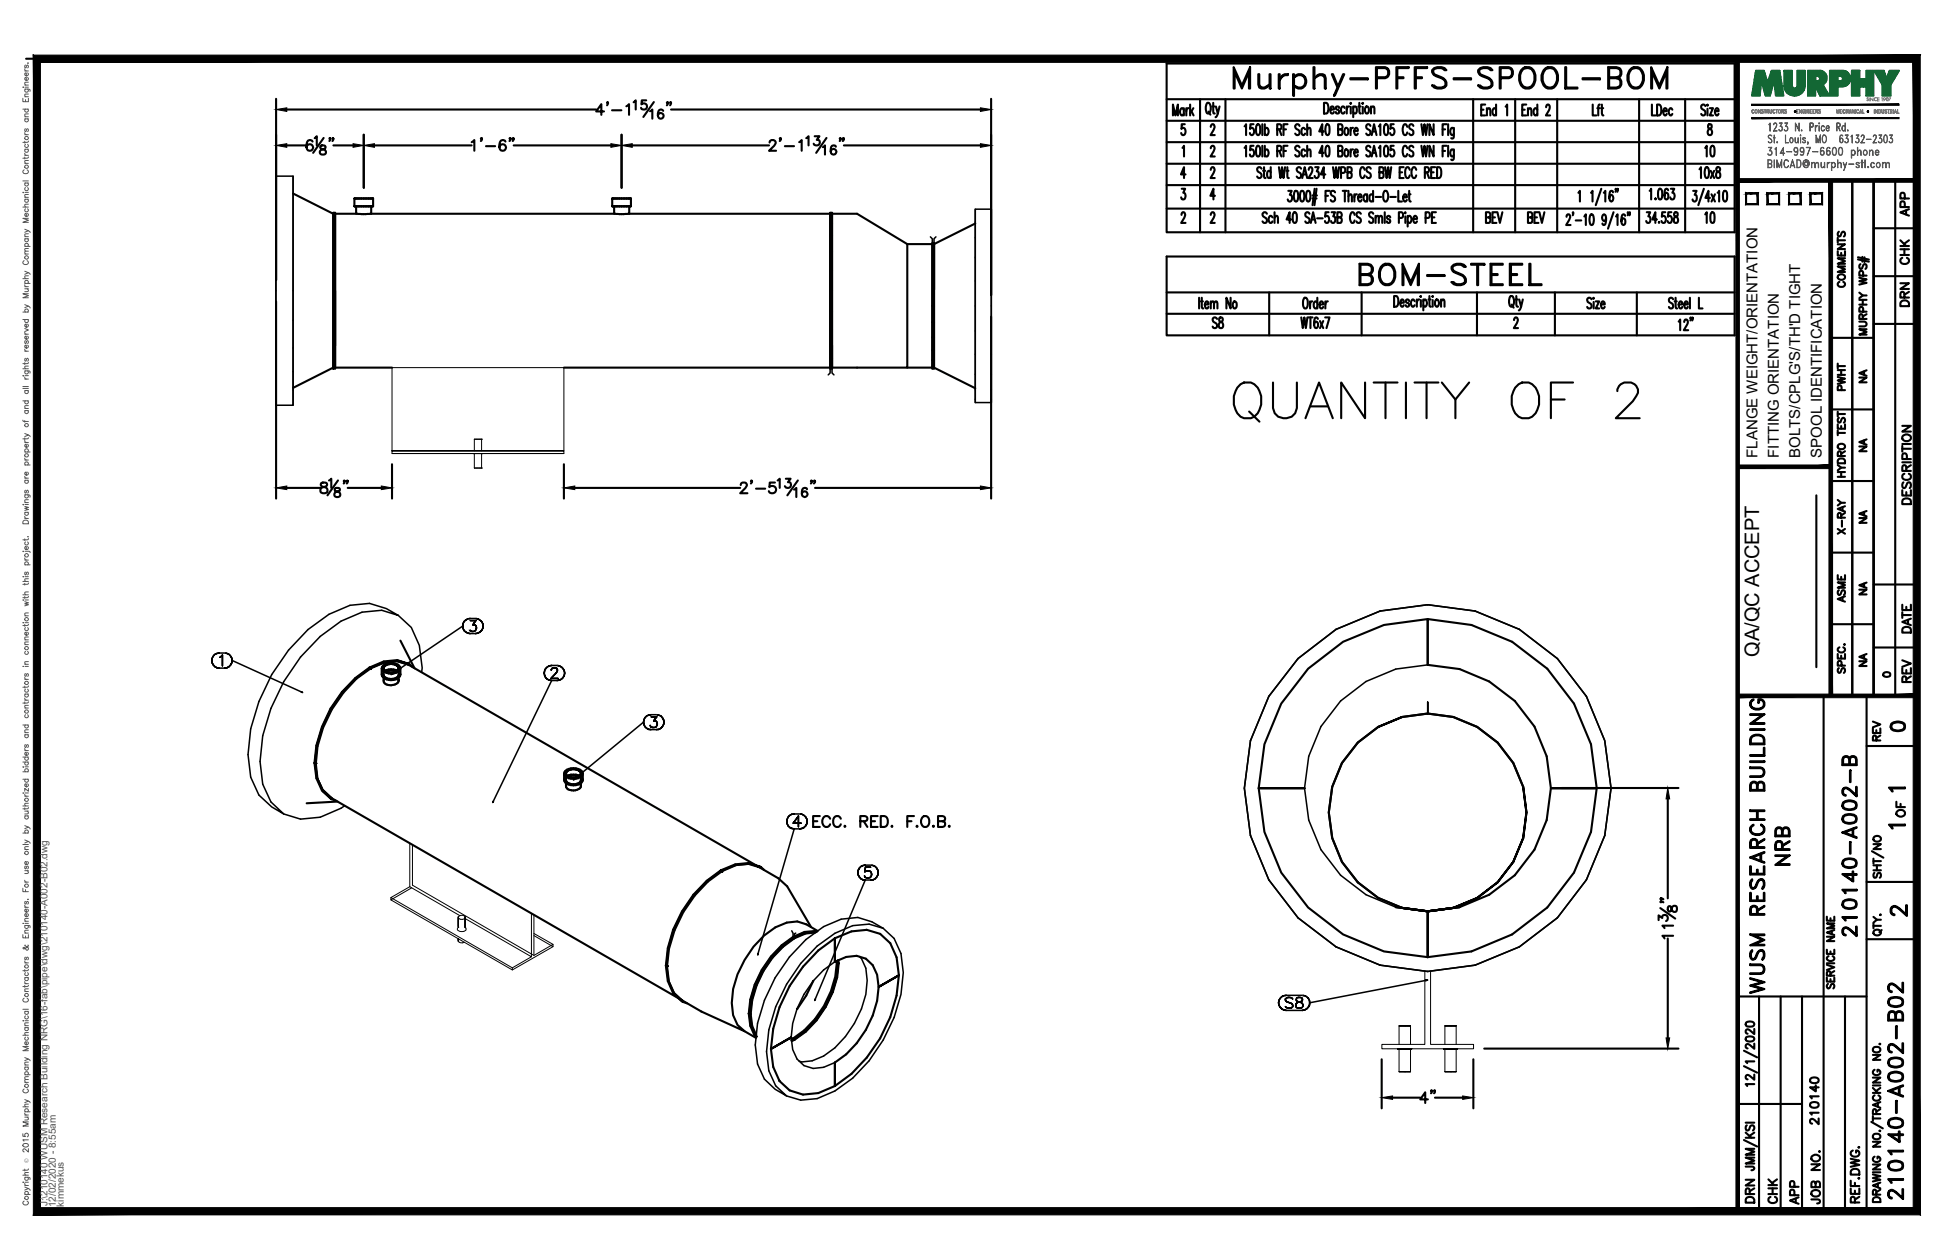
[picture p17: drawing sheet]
<svg xmlns="http://www.w3.org/2000/svg" width="432mm" height="279mm" viewBox="0 0 432 279" stroke-linecap="round" stroke-linejoin="round" font-family="sans-serif">
<defs><g id="words">
<text font-size="13.7" x="272.3" y="94.9">QUANTITY OF 2</text>
<text font-size="10.6" x="272.3" y="22.6">Murphy-PFFS-SPOOL-BOM</text>
<text font-size="8.8" x="300.2" y="64.6">BOM-STEEL</text>
<g font-size="6.6">
<text x="397.6" y="193" transform="rotate(-90 397.6 193)">NRB</text>
<text x="412.4" y="208.8" transform="rotate(-90 412.4 208.8)">210140-A002-B</text>
<text x="391.9" y="221.5" transform="rotate(-90 391.9 221.5)">WUSM RESEARCH BUILDING</text>
<text x="422.6" y="267.1" transform="rotate(-90 422.6 267.1)">210140-A002-B02</text>
</g>
<g font-size="5.7">
<text x="272" y="74.1" transform="rotate(-90 272 74.1)">S8</text>
<text x="417.7" y="204.3">2</text>
</g>
<g font-size="5.3">
<text x="381" y="36" transform="rotate(-90 381 36)">10</text>
<text x="381" y="50.8" transform="rotate(-90 381 50.8)">10</text>
<text x="417.7" y="163.3">0</text>
<text x="389.8" y="267.8" transform="rotate(-90 389.8 267.8)">DRN</text>
<text x="399.7" y="268.1" transform="rotate(-90 399.7 268.1)">APP</text>
</g>
<g font-size="4.9">
<text x="424" y="49" transform="rotate(-90 424 49)">APP</text>
<text x="424" y="59.6" transform="rotate(-90 424 59.6)">CHK</text>
<text x="409.9" y="64.9" transform="rotate(-90 409.9 64.9)">COMMENTS</text>
<text x="424" y="69.1" transform="rotate(-90 424 69.1)">DRN</text>
<text x="409.9" y="87.8" transform="rotate(-90 409.9 87.8)">PWHT</text>
<text x="424.4" y="112.9" transform="rotate(-90 424.4 112.9)">DESCRIPTION</text>
<text x="409.9" y="119.6" transform="rotate(-90 409.9 119.6)">X-RAY</text>
<text x="409.9" y="134.8" transform="rotate(-90 409.9 134.8)">ASME</text>
<text x="424.4" y="141.5" transform="rotate(-90 424.4 141.5)">DATE</text>
<text x="424.4" y="152.4" transform="rotate(-90 424.4 152.4)">REV</text>
<text x="417.7" y="165.5" transform="rotate(-90 417.7 165.5)">REV</text>
<text x="423" y="182.4" transform="rotate(-90 423 182.4)">OF</text>
<text x="403.9" y="250.5" transform="rotate(-90 403.9 250.5)">210140</text>
<text x="394.8" y="268.1" transform="rotate(-90 394.8 268.1)">CHK</text>
<text x="404.3" y="268.1" transform="rotate(-90 404.3 268.1)">JOB NO.</text>
</g>
<g font-size="4.4">
<text x="414.5" y="86.1" transform="rotate(-90 414.5 86.1)">NA</text>
<text x="414.5" y="101.2" transform="rotate(-90 414.5 101.2)">NA</text>
<text x="414.5" y="117.1" transform="rotate(-90 414.5 117.1)">NA</text>
<text x="414.5" y="133" transform="rotate(-90 414.5 133)">NA</text>
<text x="389.9" y="145.7" transform="rotate(-90 389.9 145.7)">QA/QC ACCEPT</text>
<text x="414.5" y="148.9" transform="rotate(-90 414.5 148.9)">NA</text>
</g>
<text font-size="4" x="416.3" y="151.3">0</text>
<g font-size="3.5">
<text x="417.3" y="176.7">1</text>
<text x="417.3" y="184.9">1</text>
</g>
<g font-size="3.3">
<text x="389.5" y="101.5" transform="rotate(-90 389.5 101.5)">FLANGE WEIGHT/ORIENTATION</text>
<text x="394.3" y="101.5" transform="rotate(-90 394.3 101.5)">FITTING ORIENTATION</text>
<text x="399.1" y="101.5" transform="rotate(-90 399.1 101.5)">BOLTS/CPLG'S/TH'D TIGHT</text>
<text x="403.8" y="101.5" transform="rotate(-90 403.8 101.5)">SPOOL IDENTIFICATION</text>
</g>
<g font-size="2.2" fill="#545454">
<text x="10.5" y="267.5" transform="rotate(-90 10.5 267.5)">J:\210140 WUSM Research Building NRG\16-fab\pipe\dwg\210140-A002-B02.dwg</text>
<text x="12.4" y="267.7" transform="rotate(-90 12.4 267.7)">12/02/2020 - 8:55am</text>
<text x="14.1" y="267.6" transform="rotate(-90 14.1 267.6)">kimmekus</text>
</g>
<text font-size="1.3" fill="#545454" x="6.3" y="257.9" transform="rotate(-90 6.3 257.9)">Ó</text>
</g></defs>
<!-- layer: AR-STL -->
<g fill="none" stroke="#000" stroke-width=".47">
<path d="M65 42.9l8.9 4.5M73.9 47.2v34.5M73.9 47.2h.4v34.5h-.4zM74.3 47.2v34.5M74.3 47.4h4.6M78.6 44v1.7M78.6 44h4M78.6 45.7h4M78.9 45.7v1.7l1.3 .1 2.1-.1v-1.7M82.3 47.4h53.8M82.7 44v1.7M135.7 44v1.7"/>
<path d="M135.8 44h4M135.8 45.7h4M136.1 45.7v1.7l1.3 .1 2.1-.1v-1.7M139.5 47.4h44.5M139.9 44v1.7M184 47.2v34.5h.4v-34.5h-.4v34.5M184.4 47.2v34.5M184.4 47.4h5.6l11.1 6.7v27.4h-16.7v-4.8M201.1 54.1h5.6M206.7 53.9v27.8M207 53.9v13.9v-13.9h-.3v27.8h.3v-13.9v13.9M216.2 49.6l-9.2 4.5v10.1v-10.1"/>
<path d="M74.3 64.5v12.2M73.9 81.5l-8.9 4.5M74.3 81.5h12.6M125 81.5h59M201.1 81.5h5.6M207 81.5l9.2 4.6M75.9 153.5a26.9 26.9 0 0 0-6.1 15.6l.5 3.4 1.2 2.6 1.9 1.8M78.8 150.4l3.1-2.4v.2v-.2l3.2-1.3 2.9-.3 2.8 .9-2.5-.8-2.9 .3-3.2 1.4a26.8 26.8 0 0 0-12.2 21.2l.4 3.3 1.2 2.8 2 1.7-2.2-1.9-1.3-2.7-.4-3.4a27.1 27.1 0 0 1 9.1-18.8zM81.9 148.2l-3.1 2.3-2.9 3M82.2 148.4v-.2v.2M84.6 148.2a2.38 2.38 0 0 1 3.1-1 1.32 1.32 0 0 1 1.1 1M84.7 149.3l-.1 .3"/>
<path d="M85 148.2v2.8a1.89 1.89 0 0 0 3.1 .5l.3-.5M85 146.9l3-.3 2.6 .9-2.6-.9zM85 148.2l.1 .2M85 149.6a1.87 1.87 0 0 0 2.9 .7l.5-.7M85 146.9l-3.1 1.3M85.1 147.9v.5M85.1 147.9l-.1 .3M85.1 148.4a2.16 2.16 0 0 0 3.2 0M85.1 150.7l-.1 .3M85.3 148.7l.4-.1a3.1 3.1 0 0 1 2.4 .1M85.6 148.9a2.26 2.26 0 0 1 2.2 0M87.9 147.5a2.26 2.26 0 0 0-2.8 .4"/>
<path d="M88.1 147.7l-.2-.2 .2 .2M88.3 147.9l-.2-.2 .2 .2M88.3 148.4v-.5l.1 3.1-.1-.3M88.4 148.2l-.1 .2M88.7 149.3l.1 .3M88.8 148.2a2.4 2.4 0 0 1-3.6 .8l-.3-.2-.3-.6v1.4a2.39 2.39 0 0 0 3.6 .8l.5-.5 .1-.3M88.8 148.2v1.4M88.8 142.1l3.1 6.1M90.7 147.5l76.9 44.4M90.8 147.3l.7 .6M290 148.3l7.7-6 9.1-3.7 9.7-1.3v10.1v-10.1l9.7 1.3 9 3.7 7.8 6 5.9 7.7 3.8 9 1.2 9.8-1.2 9.7-3.8 9-5.9 7.7-7.8 6-9 3.8-9.7 1.2-9.7-1.2-9.1-3.8-7.7-6-6-7.7-3.7-9-1.3-9.7 1.3-9.8 3.7-9zM310.8 159l5.7-.8 5.6 .8"/>
<path d="M316.5 147.4l7 1 6.6 2.7 5.7 4.3 4.3 5.7 2.7 6.6 1 7.1-1 7-2.7 6.6-4.3 5.7-5.7 4.3-6.6 2.8M322.1 159l5.3 2.2 4.6 3.5 3.4 4.5 2.2 5.3 .8 5.7-.8 5.6 .8-5.6-.8-5.7-2.2-5.3-3.4-4.5-4.6-3.5zM69.7 169.2l.1-.1-.1 .1M70.1 169.3l-.1 .1 .1-.1M73.4 176.9l.2 .1M73.6 177.2l.8 .3M73.6 177.1l76.9 44.3M74.8 177.7l-6.8 .4M125 171.5a2.35 2.35 0 0 1 3.1-1 1.3 1.3 0 0 1 1.1 1M125.1 172.6l-.1 .4M125.5 171.5v2.8a1.83 1.83 0 0 0 2.8 .6l.4-.3 .1-.3M125.5 171.5v.3"/>
<path d="M125.5 173a1.95 1.95 0 0 0 3.1 .4l.2-.4M125.5 171.3v.5M125.5 171.3v.2M125.5 171.8a2.16 2.16 0 0 0 3.2 0M125.7 173.8l-.2 .5M125.8 172.1a2.79 2.79 0 0 1 2.7 0M126 172.2l1.1-.2 1.1 .2M128.3 170.8a2.26 2.26 0 0 0-2.8 .5M128.6 171.1l-.3-.3 .3 .3M128.7 171.3l-.1-.2 .1 .2M128.7 171.8v-.5l.1 3-.1-.2M128.8 171.5l-.1 .3"/>
<path d="M129.1 172.6l.1 .4M129.2 171.5a2.31 2.31 0 0 1-3.1 1.1 1.41 1.41 0 0 1-1.1-1.1v1.5l.3 .6 .4 .2M129.2 173a2.35 2.35 0 0 1-3.1 1l-.4-.2M129.2 171.5v1.5M289.2 174.8h-10.2h10.2M305.5 161.2l-4.5 3.5-3.5 4.5-2.2 5.3-.8 5.7 .8 5.6 2.2 5.3 3.5 4.6M305.5 161.2l5.3-2.2-5.3 2.2M343.8 174.8h10.1h-10.1M156.7 195.3l3.1-2.3v.2v-.2l3.2-1.3 2.9-.3 2.8 .9-2.5-.8-2.9 .3-3.2 1.4a27 27 0 0 0-12.2 21.1l.4 3.4 1.2 2.7 2 1.8-2.3-2-1.2-2.7-.4-3.3a26.6 26.6 0 0 1 9.1-18.9zM160.1 193.3v-.1v.1M167.9 192.1l.4 .2-2.5-.8-2.9 .3-3.1 1.4a26.9 26.9 0 0 0-12.1 20.9l.5 3.4 1.1 2.6 2 1.8-.5-.3M168.3 192.3l.2 .1"/>
<path d="M168.6 192.5l3.9 2.3 2 1.7 5.3 9.1M168.7 192.3l.7 .6M301 195.7l4.5 3.4 5.3 2.2-1.4-.1 1.4 .1-5.3-2.2zM327.4 199.1l4.6-3.4-4.6 3.4M332 195.7l3.4-4.6-3.4 4.6M335.4 191.1l2.2-5.3-2.2 5.3M147.6 214.2l.1-.1-.1 .1M148 214.2l-.1 .1 .1-.1M175.8 207.8v.1v-.1M175.8 207.8a21.7 21.7 0 0 0-9.8 17M176.1 208.1v-.2v.2M176.1 208.1a21.4 21.4 0 0 0-9.7 16.8l.3 2.6 .9 2"/>
<path d="M180.3 217.5a23.3 23.3 0 0 1-3.7 6.3M180.7 206.8l-2.1 .2-2.5 1.1M180.9 206.7l-2.6 .1a17.7 17.7 0 0 0-9.4 8.3 17.4 17.4 0 0 0-2.5 12.3l1.2 2.3M181 206.6l-2.4 .2a17.3 17.3 0 0 0-9.5 8.5 17.5 17.5 0 0 0-2.5 12.4l1 2.2M181 206.6h.1M181.1 206.5l-2.8 .2-2.5 1.1M181.3 206.4l-2.6-1.4-2-.7-2.3 .3a16.9 16.9 0 0 0-9.4 8.3 17 17 0 0 0-2.5 12.2l1 2.2 1.5 1.4-9.5-4.4-4-2.3M185.1 213.3v-5.2v5.2M185.1 213.3l2.5-1.1a5.2 5.2 0 0 1 6.8 3.9 17.3 17.3 0 0 1-2.5 12.3l-2 2.9-2.3 2.5-2.5 1.8M185.4 213.1a20.9 20.9 0 0 1-10 17.3M185.6 213.4l-.1 .1 .1-.1M185.7 213a20.7 20.7 0 0 1-7.1 15.6"/>
<path d="M185.8 213.6h.1h-.1M185.8 212.9a21 21 0 0 1-10.3 18M192 206.2h.1l-3.3 .3-3.7 1.6a31.3 31.3 0 0 0-14.2 24.5l.5 4 1.4 3.1-.1-.1M192.1 206.2l3 .9 2.2 2.1 1.4 3.1 .5 4a31.3 31.3 0 0 1-14.1 24.5l-3.7 1.6-3.4 .3-3-.9-2.2-2.1M194.8 218.8l4.4-2.5-4.4 2.5M310.8 201.3l5.7 .8 5.6-.8-5.6 .8zM316.5 202.1v10.1v-10.1M322.1 201.3l-5.6 .8-5.7-.8 5.7 .8M322.1 201.3l-5.6 .8 5.6-.8M323.5 201.2l-1.4 .1 5.3-2.2-5.3 2.2M323.5 201.2l-7 .9M323.5 201.2l-1.4 .1"/>
<path d="M151.3 221.9h.1M151.5 222.2l.8 .3M165 228.7l2.6 1.5M166 224.8l.1-.1-.1 .1M166 224.8l.3 2.7 1 2.2 .3 .2M166.4 224.9h-.1h.1M175.4 230l-4.5 2.6 4.5-2.6M175.8 230.4v-.1v.1M176.1 230.4l-.6 .3M178.6 228.6l-2.5 2v-.2M178.6 228.6l-2.5 1.8M185.1 235.6v5.2v-5.2"/>
</g>
<g fill="none" stroke="#000" stroke-width=".34">
<path d="M61.2 39.1v50.8h3.8v-50.8M206.2 52.5l.5 .4v1.2M207.5 52.5l-.5 .4v1.2M216.2 46.4v42.9h3.5v-42.9h-3.5v42.9M219.7 46.4v42.9M61.2 89.9v-50.8h3.8v50.8M184 81.5v1.2l-.4 .4M184.4 81.5v1.2l.5 .4M68.3 139.6l4.6-3.4 4.7-2 4.3-.4 3.7 1.1 2.7 1.6-3.7-1.2-4.4 .4-4.6 2a39.8 39.8 0 0 0-17.4 25.4l-.6 5.8 .6 5 1.9 3.9 2.8 2.7-2.7-1.6-2.8-2.6-1.8-4-.6-5a39.4 39.4 0 0 1 9-23.1zM88.3 136.5l2.9 2.6 1.7 4 .7 5-.1 1M102.6 138.8v.5v-.5M102.6 138.8l-15.7 10.6"/>
<path d="M102.6 138.3v.5v-.5M102.6 139.3l.3 .5-.3-.5M102.9 137.8l-.3 .5 .3-.5M102.9 139.8l.3 .4-.3-.4M103.2 137.5l-.3 .3 .3-.3M103.7 137.2l-.5 .3 .5-.3M104 139.6l.3 .3zM104.2 137.1l-.5 .1 .5-.1M104.2 137.1h1.2M104.3 137.6h1.2h-1.2M104.3 139.9l.6 .1zM104.8 138.5h.3h-.3"/>
<path d="M105.1 138.5l.3 .2-.3-.2M105.3 139.9l-.4 .1 .4-.1M105.4 138.7l.1 .1-.1-.1M105.5 137.6l-.7 .9 .7-.9M105.5 139.7l-.2 .2 .2-.2M105.5 138.8l.1 .3-.1-.3M105.6 139.1l-.1 .6zM105.9 137.2l-.5-.1 .5 .1M106.4 137.5l-.5-.3 .5 .3M106.8 137.8l-.4-.3 .4 .3M106.8 139.8l.2-.5-.2 .5M107 138.3l-.2-.5 .2 .5"/>
<path d="M107 139.3l.1-.5-.1 .5M107.1 138.8l-.1-.5 .1 .5M46.9 146.5l.1 .5-.1-.5M47 146l-.1 .5 .1-.5M47 147l.3 .4-.3-.4M47.3 145.5l-.3 .5 .3-.5M47.3 147.4l.3 .4-.3-.4M47.6 145.1l-.3 .4 .3-.4M47.6 147.8l.5 .3-.5-.3M48.1 144.9l-.5 .2 .5-.2M48.1 148.1l.5 .1-.5-.1M48.6 144.8l-.5 .1 .5-.1"/>
<path d="M48.6 148.2h1.2M48.6 144.8h1.2M48.8 145.7l.2-.1-.2 .1M49 145.6l.3-.3-.3 .3M49.3 145.3v2.3v-2.3M49.8 148.2l.5-.1-.5 .1M50.3 144.9l-.5-.1 .5 .1M50.3 148.1l.5-.3-.5 .3M50.8 145.1l-.5-.2 .5 .2M50.8 147.8l.3-.4-.3 .4M51.1 145.5l-.3-.4 .3 .4M51.1 147.4l.3-.4-.3 .4"/>
<path d="M51.4 146l-.3-.5 .3 .5M51.4 147l.1-.5-.1 .5M51.5 146.5l-.1-.5 .1 .5M51.5 146.5l15.3 6.9M66.8 153.4l.3 .2zM86.7 149.6l.2-.2 .1 .1zM103.2 140.2l.5 .2-.5-.2M103.7 140.4l.5 .1-.5-.1M104.2 140.5h1.2M105.4 140.5l.5-.1-.5 .1M105.9 140.4l.5-.2-.5 .2M106.4 140.2l.4-.4-.4 .4"/>
<path d="M120.6 149.3l.1 .5-.1-.5M120.7 148.7l-.1 .6 .1-.6M120.7 149.8l.2 .4-.2-.4M120.9 148.3l-.2 .4 .2-.4M120.9 150.2l.4 .4-.4-.4M121.3 147.9l-.4 .4 .4-.4M121.3 150.6l.5 .2-.5-.2M121.8 147.6l-.5 .3 .5-.3M121.8 150.8l.5 .1-.5-.1M122.1 150.4h1.6h-1.6M122.2 148.6v-.1v.1M122.2 148.5l.1-.2-.1 .2"/>
<path d="M122.3 147.6h-.5h.5M122.3 147.6h1.2M122.3 148.3l.2-.1-.2 .1M122.5 148.2l.2-.1-.2 .1M122.7 148.1h.4h-.4M123.1 148.1l.2 .1-.2-.1M123.2 149.3l-1.1 1.1 1.1-1.1M123.3 148.2l.2 .1-.2-.1M123.5 149l-.3 .3 .3-.3M123.5 148.3l.1 .2-.1-.2M123.5 150.9l.5-.1-.5 .1M123.5 150.9h-1.2l-13 26.8"/>
<path d="M123.6 148.7l-.1 .3 .1-.3M123.6 148.5v.2v-.2M124 147.6h-.5h.5M124 150.8l.4-.2-.4 .2M124.4 147.9l-.4-.3 .4 .3M124.4 150.6l.4-.4-.4 .4M124.8 148.3l-.4-.4 .4 .4M124.8 150.2l.3-.4-.3 .4M125.1 148.7l-.3-.4 .3 .4M125.1 149.8l.1-.5-.1 .5M125.2 149.3l-.1-.6 .1 .6M142.7 159.6l-.1 .5 .1-.5"/>
<path d="M142.9 159.2l-.2 .4 .2-.4M143.3 158.8l-.4 .4 .4-.4M143.8 158.6l-.5 .2 .5-.2M144.3 158.5l-.5 .1 .5-.1M144.3 158.5h1.2M144.3 158.9h1.3h-1.3M144.9 159.8h.3h-.3M145.2 159.8l.3 .2-.3-.2M145.5 160l.1 .1-.1-.1M145.6 158.9l-.7 .9 .7-.9M146 158.6l-.5-.1 .5 .1M146.5 158.8l-.5-.2 .5 .2"/>
<path d="M146.8 159.2l-.3-.4 .3 .4M147.1 159.6l-.3-.4 .3 .4M316.5 155.7v2.5zM316.5 147.4l-7.1 1-6.6 2.7-5.6 4.3-4.4 5.7-2.7 6.6-.9 7.1 .9 7 2.7 6.6 4.4 5.7 5.6 4.3 6.6 2.8 7.1 .9M76.4 178.7l-.8 .5-4.6 2-4.4 .4-3.7-1.1M109.3 177.7l-.1 .3zM127.3 172.7l-.2 .3zM142.6 160.1l.1 .5-.1-.5M142.6 160.1l-15.3 12.6M142.7 160.6l.2 .5-.2-.5M142.9 161.1l.4 .4-.4-.4M143.3 161.5l.5 .2-.5-.2"/>
<path d="M143.8 161.7l.5 .1-.5-.1M144.1 160.9l.2 .3zM144.3 161.8h1.2M144.3 161.2l.7 .1zM145.4 161.2l-.4 .1 .4-.1M145.5 161.8l.5-.1-.5 .1M145.6 161l-.2 .2 .2-.2M145.6 160.1l.1 .3-.1-.3M145.7 160.4l-.1 .6zM146 161.7l.5-.2-.5 .2M146.5 161.5l.3-.4-.3 .4M146.8 161.1l.3-.5-.3 .5"/>
<path d="M147.1 160.6l.1-.5-.1 .5M147.2 160.1l-.1-.5 .1 .5M277.2 164.2l-1.4 10.6 1.4 10.5M277.2 164.2l4-9.8 6.5-8.4 8.4-6.4 9.8-4.1 10.6-1.4 10.5 1.4 9.8 4.1 8.4 6.4 6.4 8.4 4.1 9.8 1.4 10.6-1.4 10.5-4.1 9.8-6.4 8.4-8.4 6.5-9.8 4-10.5 1.4-10.6-1.4-9.8-4-8.4-6.5-6.5-8.4-4-9.8M286.6 174.8h2.6zM174.4 182.1l.1 .6-.1-.6M174.5 181.6l-.1 .5 .1-.5M174.5 182.7l.2 .4-.2-.4M174.7 181.2l-.2 .4 .2-.4M174.7 183.1l.4 .4-.4-.4M175.1 180.8l-.4 .4 .4-.4M175.1 183.5l.4 .2-.4-.2"/>
<path d="M175.5 180.5l-.4 .3 .4-.3M175.5 183.7l.6 .1-.6-.1M175.8 182.5h1.8h-1.8M176.1 180.5h-.6h.6M176.1 180.5h1.1M177 181l-1.2 1.5 1.2-1.5M177 181v2.3v-2.3M177.2 183.8l.5-.1-.5 .1M177.2 183.8h-1.1l-8.1 27.7M177.7 180.5h-.5h.5M177.7 183.7l.5-.2-.5 .2M178.2 180.8l-.5-.3 .5 .3"/>
<path d="M178.2 183.5l.4-.4-.4 .4M178.6 181.2l-.4-.4 .4 .4M178.6 183.1l.2-.4-.2 .4M178.8 181.6l-.2-.4 .2 .4M178.8 182.7l.1-.6-.1 .6M178.9 182.1l-.1-.5 .1 .5M190.1 193.5l.1 .5-.1-.5M190.2 193l-.1 .5 .1-.5M190.2 194l.3 .5-.3-.5M190.5 192.5l-.3 .5 .3-.5M190.5 194.5l.3 .3-.3-.3M190.8 192.1l-.3 .4 .3-.4"/>
<path d="M190.8 194.8l.5 .3-.5-.3M191.3 191.9l-.5 .2 .5-.2M191.3 195.1h.5h-.5M191.7 194.5l-.1-.3 .1 .3M191.7 193.3l.1-.1-.1 .1M191.8 191.8l-.5 .1 .5-.1M191.8 191.8h1.2M191.8 192.3l-.1 1 .1-1M191.8 194.6l-.1-.1 .1 .1M191.8 193.2l.4-.1-.4 .1M192.2 194.7l-.4-.1 .4 .1M192.2 193.1h.3h-.3"/>
<path d="M192.5 194.7h-.3h.3M192.5 193.1l.4 .1-.4-.1M192.9 194.6l-.4 .1 .4-.1M192.9 193.2l.2 .2-.2-.2M193 192.3h-1.2h1.2M193 195.1h.5h-.5M193 195.1h-1.2l-11.1 26.5M193.1 194.3l-.2 .3 .2-.3M193.1 193.4l.1 .4-.1-.4M193.2 193.8l-.1 .5zM193.5 191.9l-.5-.1 .5 .1M193.5 195.1l.5-.3-.5 .3"/>
<path d="M194 192.1l-.5-.2 .5 .2M194 194.8l.3-.3-.3 .3M194.3 192.5l-.3-.4 .3 .4M194.3 194.5l.3-.5-.3 .5M194.6 193l-.3-.5 .3 .5M194.6 194l.1-.5-.1 .5M194.7 193.5l-.1-.5 .1 .5M168 211.5h.1l-.1 .3zM175.5 206.4l.3 .6v.9M176.4 206.9l-.3 .2v1M178.6 208.4l4-2.9 3.9-1.7 3.6-.4 3.2 1 2.5 1.5-3.2-1-3.6 .4-3.9 1.7a33.3 33.3 0 0 0-14.7 21.4l-.5 4.8 .5 4.2 1.5 3.4 2.5 2.2-2.6-1.5-2.4-2.2-1.5-3.3-.5-4.3a33.6 33.6 0 0 1 11.2-23.3zM185.1 213.3a21.4 21.4 0 0 0-9.7 16.7l.3 2.7a5.2 5.2 0 0 0 6.9 4l2.5-1.1"/>
<path d="M190.5 212.1l.5 .4 .9 2.2a17 17 0 0 1-2.5 12.2 16.9 16.9 0 0 1-9.4 8.3l-2.3 .3-.6-.2M195.8 205.9l2.4 2.2 1.5 3.3 .5 4.3a33.5 33.5 0 0 1-11.2 23.4l-3.9 2.8-4 1.7-3.6 .4-3.1-1M316 217.3h.5l-.5 .2zM316 217.4l-25.7 5M180.7 221.6l-.1 .3zM283.4 222.4l.1 .5-.1-.5M283.5 221.9l-.1 .5 .1-.5M283.5 222.9l.2 .4-.2-.4M283.7 221.4l-.2 .5 .2-.5M283.7 223.3l.4 .4-.4-.4M284.1 221l-.4 .4 .4-.4M284.1 223.7l.5 .3-.5-.3"/>
<path d="M284.6 220.8l-.5 .2 .5-.2M284.6 224l.5 .1-.5-.1M284.9 221.5v.3v-.3M284.9 221.8l.2 .2-.2-.2M285.1 222l.1 .1-.1-.1M285.1 220.7l-.5 .1 .5-.1M285.1 224.1h3.6M285.1 220.7h3.6M285.2 221.3l-.3 .2 .3-.2M285.2 223.5l-.3-.3 .3 .3M285.2 222.1l.2 .1-.2-.1M285.4 222.2l.7 .2-.7-.2"/>
<path d="M285.5 221.2l-.3 .1 .3-.1M285.5 223.5h-.3h.3M285.9 221.2h-.4h.4M285.9 223.5h-.4h.4M286.1 222.4l.2 .1-.2-.1M286.3 221.3l-.4-.1 .4 .1M286.3 223.5h-.4h.4M286.3 222.5l.1 .2-.1-.2M286.4 222.7l.1 .2-.1-.2M286.5 221.5l-.2-.2 .2 .2M286.5 223.2l-.2 .3 .2-.3M286.5 222.9v.3v-.3"/>
<path d="M287.2 223.1v-.3v.3M287.2 222.8l.1-.3-.1 .3M287.3 223.3l-.1-.2 .1 .2M287.3 221.5v.3v-.3M287.3 221.8l.1 .2-.1-.2M287.3 222.5l.3-.2-.3 .2M287.4 221.3l-.1 .2 .1-.2M287.4 223.5l-.1-.2 .1 .2M287.4 222l.3 .1-.3-.1M287.6 222.3l.3-.1-.3 .1M287.7 222.1l.4 .1-.4-.1M287.8 221.2l-.4 .1 .4-.1"/>
<path d="M287.8 223.5h-.4h.4M287.9 222.2l.5-.1-.5 .1M288.1 222.2l.3 .1-.3-.1M288.2 223.5h-.4h.4M288.2 221.2h-.4h.4M288.4 222.1l.2-.1-.2 .1M288.4 222.3l.3 .2-.3-.2M288.6 223.5h-.4h.4M288.6 221.3l-.4-.1 .4 .1M288.6 222l.1-.2-.1 .2M288.7 224.1l.5-.1-.5 .1M288.7 223.3l-.1 .2 .1-.2"/>
<path d="M288.7 221.5l-.1-.2 .1 .2M288.7 222.5l.1 .3-.1-.3M288.7 221.8v-.3v.3M288.8 223.1l-.1 .2 .1-.2M288.8 222.8v.3v-.3M289.2 220.8l-.5-.1 .5 .1M289.2 224l.4-.3-.4 .3M289.6 221l-.4-.2 .4 .2M289.6 223.7l.4-.4-.4 .4M290 221.4l-.4-.4 .4 .4M290 223.3l.3-.4-.3 .4M290.3 221.9l-.3-.5 .3 .5"/>
<path d="M290.3 222.9v-.5v.5M290.3 222.4v-.5v.5"/>
</g>
<g fill="none" stroke="#000" stroke-width=".22">
<path d="M86.9 81.5h38.1v18.5h-38.1h38.1v.6h-38.1zM105.1 97.4h1.7M105.1 97.4v2.6M106.8 97.4h.1M106.8 97.4v2.6M86.9 100.6h38.1M105 100.6h.6zM105 100.6h.1zM105.1 103.8h1.7M105.1 100.6v3.2M105.6 100.6h.7zM106.3 100.6h.6z"/>
<path d="M106.8 100.6h.2zM106.8 103.8h.1M106.8 100.6v3.2M106.9 100.6h.1M86.6 199v.5M90.8 196.6l-4.2 2.4 27 15.6v.5M90.8 196.6l11.2 6.5M90.8 187v9.6M91.3 196.9l-4.7 2.6 27 15.6 9-5.2-4.3-2.4M91.4 187.3v9l26.9 15.6 4.3-2.5-4.3-2.4M101.6 205.4v-2.1a.85 .85 0 0 1 .8-.4 .85 .85 0 0 1 .7 .6 .98 .98 0 0 1-1.5 0v2.2v-2.4v2.3M101.6 208.2v.3v-.3"/>
<path d="M101.6 208.2v.5zM101.6 208.2v.3l.2-.2M101.6 208.2v.5a1.05 1.05 0 0 0 1.3 .2M101.6 208.5v.2M102.9 205.6l.3 .2a.58 .58 0 0 1-.1 .6 .58 .58 0 0 1-.6 .2l-.6-.1a.51 .51 0 0 1-.4-.7l.2-.2M102.9 203.7h.1M103.1 203.7l14.7 8.5-4.2 2.4M103.1 203.3v2.4v-2.4v2.3M117.8 202.6v9.6M118.3 202.9v9M122.6 209.4v.5M315.8 215.3v16.3h-9.5v1h20.3v-1h-9.5v-16.3"/>
<path d="M309.8 232.6h.3zM310.1 232.6h.8zM310.1 232.6v5h.2M310.1 227.5h2.6zM310.1 237.6h2.6zM310.1 227.5h2.6v4.1M310.3 227.5h-.2v4.1M310.9 232.6h.5zM311.4 232.6h.5zM311.4 227.5h.1M311.4 237.6h.1M311.9 232.6h.4z"/>
<path d="M312.3 232.6h.4zM312.7 232.6h.2zM312.7 232.6v5h-2.6M312.9 232.6h.1M319.9 232.6h.3zM320.2 232.6h.8zM320.3 232.6v5h.2M320.3 227.5h2.5zM320.3 237.6h2.5zM320.3 227.5h2.5v4.1M320.5 227.5h-.2v4.1M321 232.6h.5z"/>
<path d="M321.5 232.6h.5zM321.5 227.5h.1M321.5 237.6h.1M322 232.6h.5zM322.5 232.6h.3zM322.8 232.6v5h-2.5M322.8 232.6h.2zM323 232.6h.1"/>
</g>
<circle cx="167.6" cy="229.9" r=".23" fill="#000"/>
<!-- layer: PS-BDR -->
<g fill="#000" stroke="#000" stroke-width=".22">
<path d="M388.3 26.1v.2l32.6-.2zM388.3 26.3l32.6-.2v.2z"/>
<path d="M388.3 23.1v.3l32.6-.3zM388.3 23.4l32.6-.3v.3z"/>
<path d="M7.4 12.2v257.2l1.6-1.6zM7.4 12.2l1.6 1.6v254zM7.4 12.2l1.6 1.6 416.6-1.6zM9 13.8l416.6-1.6-1.5 1.6zM425.6 12.2l-1.5 1.6 1.5 255.6zM424.1 13.8l1.5 255.6-1.5-1.6zM7.4 269.4h418.2l-1.5-1.6zM9 267.8h415.1l-416.7 1.6z"/>
</g>
<!-- layer: PS-BDR-T -->
<g fill="none" stroke="#000" stroke-width=".47">
<path d="M415.3 40v114.3h-4.7v-114.2v114.2h-4.8v-114.2M387 42.9h2.6v2.4h-2.6zM391.8 42.9h2.6v2.4h-2.6zM396.6 42.9h2.5v2.4h-2.5zM401.3 42.9h2.6v2.4h-2.6zM411.8 57.5l2.5 .5M411.8 57.1l2.5 .5M412.4 58.6a.59 .59 0 0 0-.3 .5 .59 .59 0 0 0 .4 .5l.3-.1 .3-.8 .4-.1a.64 .64 0 0 1 0 1M412.8 57v1M413.3 57.1v1M405.8 74.9h9.5M412.1 71.3l1.4 .1a.52 .52 0 0 1 .2 .6 .52 .52 0 0 1-.4 .4h-1.2"/>
<path d="M412.1 61.6l1.7 .4-1.7 .3 1.7 .4-1.7 .4M412.1 67.5h1.7M412.1 66.5h1.7M412.1 64.9l.8 .6M412.9 70.7l-.1-.9-.4-.1-.3 .3v.7h1.7M412.9 66.5v1M413 69.1l-.1-.9-.5-.1-.3 .3v.7h1.7M413 61.1l-.1-.9-.5-.1-.3 .3v.7h1.7M413.8 73h-1.7l1.7 .6-1.7 .6h1.7M413.8 65.5h-.9l-.8 .6M413.8 69.7l-.9 .5M405.8 90.8h9.5"/>
<path d="M407.4 94.1v1h1.6v-1M407.4 96h1.6M407.4 91.3v1.1M407.4 95.4v1.1M407.4 91.8h1.6M407.4 98.7a.79 .79 0 0 1 1-.3 .79 .79 0 0 1 .5 .9 .78 .78 0 0 1-1 .3 .78 .78 0 0 1-.5-.9zM407.6 92.7a.59 .59 0 0 0-.3 .5 .59 .59 0 0 0 .4 .5l.3-.1 .3-.8 .4-.1a.65 .65 0 0 1 0 1M408.1 94.5v.6M402.6 109.8v38.1M405.8 106.7h9.5M407.4 105.7h1.6M407.4 104.7h1.6"/>
<path d="M407.4 103.1l.7 .6M407.4 102a.9 .9 0 0 1 1.6 .2v.5h-1.6zM408.1 101.1l-.1-.9-.3-.1-.3 .3v.7h1.6M408.1 104.7v1M409 103.7h-.9l-.7 .6M409 100.1l-.9 .5M405.8 122.5h9.5M405.8 138.4h9.5M407.4 145v1h1.6v-1M407.6 148.2a.59 .59 0 0 0-.3 .5 .59 .59 0 0 0 .4 .5l.3-.2 .3-.7 .4-.1a.65 .65 0 0 1 0 1M407.7 143.5a.59 .59 0 0 0-.3 .7 .59 .59 0 0 0 .6 .5h.4a.59 .59 0 0 0 .6-.5 .59 .59 0 0 0-.4-.7M408.1 145.4v.6"/>
<path d="M408.2 147.6l-.1-.9-.4-.2-.3 .4v.7h1.6M408.8 142.9h.2z"/>
</g>
<!-- layer: PS-DIM -->
<g fill="none" stroke="#000" stroke-width=".47">
<path d="M5.8 13h419M61.2 21.9v40.2M63.6 32.2h4.3M63.6 24.3h68.6M69.3 31.4a.69 .69 0 0 0-1-.2 1.85 1.85 0 0 0 0 2.1 .74 .74 0 0 0 1.1-.3 .74 .74 0 0 0-.6-1 .74 .74 0 0 0-.9 .7M69.8 30.6l.4-.4v2M71.1 32.3l-.1 .5 .3 .2a.87 .87 0 0 1 .9 .9v.2a.79 .79 0 0 1-1.3-.2 1.03 1.03 0 0 1 1.1-1l.2-.4a.76 .76 0 0 0-1.1-.2zM71.7 30.6l-2.3 3.3M73.2 30.7l-.1 .1-.1-.1 .1-.1 .1 .1-.2 .6M73.9 30.7l-.1 .1-.1-.1 .1-.1 .1 .1-.2 .6M73.9 32.2h4.4M80.6 29.9v11.7"/>
<path d="M83 32.2h21.5M104.5 31.5l.6-.4v2.3M106.8 30.7l-.1 .1-.1-.1 .1-.1 .1 .1-.2 .6M107.7 32.4h2.1M112 31.4a.69 .69 0 0 0-1-.2 1.85 1.85 0 0 0 0 2.1 .74 .74 0 0 0 1.1-.3 .74 .74 0 0 0-.5-1 .74 .74 0 0 0-.9 .7M113.2 30.7l-.1 .1-.2-.1 .2-.1 .1 .1-.3 .6M113.9 30.7l-.2 .1v-.1v-.1l.2 .1-.2 .6M113.9 32.2h21.5M133.9 24.7h-1.7l1.1-1.6v2.4M134.8 22.8l-.2 .1v-.1v-.2l.2 .2-.2 .6M135.7 24.5h2M137.8 29.9v11.7"/>
<path d="M138.8 23.6l.6-.5v2.4M140.2 32.2h30.3M140.4 22.7l.5-.4v2M143.2 22.3h-.9l-.1 .8a.7 .7 0 0 1 1 0 .7 .7 0 0 1-.1 1.1 .7 .7 0 0 1-1-.3M144.1 24.7l.5-.4v2M144.9 22.6l-2.3 3.3M147 24.6a.58 .58 0 0 0-.5-.3 .58 .58 0 0 0-.5 .4 1.14 1.14 0 0 0 .4 1.6 .64 .64 0 0 0 .7-.6 .64 .64 0 0 0-.6-.7 .64 .64 0 0 0-.7 .6M148.1 22.8l-.2 .1-.1-.1 .1-.2 .2 .2-.3 .6M148.7 22.8l-.1 .1-.1-.1 .1-.2 .1 .2-.2 .6M148.7 24.3h68.6M170.6 31.6l.1-.3 .3-.2 .7 .1a.52 .52 0 0 1 .1 .8l-1.3 1.4h1.5M173.1 30.7l-.1 .1-.2-.1 .2-.1 .1 .1-.3 .6"/>
<path d="M174 32.4h2M177.2 31.5l.5-.4v2.3M178.7 30.6l.5-.4v2M180.6 30.2h1l-.6 .8a.67 .67 0 0 1 .7 .9 .67 .67 0 0 1-1.1 .3l-.2-.3M182.4 32.6l.5-.4v2.1M183.2 30.6l-2.3 3.3M185.3 32.5a.59 .59 0 0 0-.9-.2 1.21 1.21 0 0 0 .3 2 .63 .63 0 0 0 .7-.6 .63 .63 0 0 0-.6-.7 .63 .63 0 0 0-.7 .6M186.3 30.7v.1l-.2-.1 .2-.1v.1l-.2 .6M187.1 30.7l-.2 .1-.1-.1 .1-.1 .2 .1-.3 .6M187.1 32.2h30.2M219.7 21.9v43.5M61.2 66.8v43.8"/>
<path d="M219.7 70.2v40.4M63.6 108.2h7.4M71.2 107.1l-.1 .5a1.26 1.26 0 0 0 1.1 .5 .67 .67 0 0 1 .4 .7 .67 .67 0 0 1-.6 .6l-.8-.2a.71 .71 0 0 1-.2-.7 .71 .71 0 0 1 .7-.5l.7-.2 .1-.5a.97 .97 0 0 0-1.3-.2zM72.9 106.5l.5-.3v2M74.3 108.3a.42 .42 0 0 0 .2 .7 .72 .72 0 0 1 .8 .2 .72 .72 0 0 1 0 .9 .74 .74 0 0 1-1.2-.3 .97 .97 0 0 1 1.2-.9v-.4a.76 .76 0 0 0-1-.2zM74.9 106.5l-2.3 3.3M76.4 106.7h-.2l.1-.2 .1 .2-.2 .5M77.1 106.7h-.2l.1-.2 .1 .2-.2 .5M77.1 108.2h7.4M86.9 102.9v7.7M125 102.9v7.7M127.4 108.2h36.7"/>
<path d="M164.2 107.6l.1-.4a.85 .85 0 0 1 1-.1 .55 .55 0 0 1 .1 .8l-1.3 1.5h1.6M166.7 106.7h-.3l.2-.2 .1 .2-.3 .5M167.6 108.4h2M171.8 107h-1.2l-.1 1a.85 .85 0 0 1 1.3 0 .85 .85 0 0 1-.2 1.3 .85 .85 0 0 1-1.2-.4M172.4 106.5l.4-.3v2M174.2 106.2h1l-.5 .7a.67 .67 0 0 1 .6 1 .67 .67 0 0 1-1.2 .1l-.1-.2M176 108.6l.5-.4v2M176.9 106.5l-2.4 3.3M178.9 108.5a.59 .59 0 0 0-.9-.2 1.21 1.21 0 0 0 .3 1.9 .63 .63 0 0 0 .7-.6 .63 .63 0 0 0-.6-.6 .63 .63 0 0 0-.7 .5M180 106.7h-.3l.2-.2 .1 .2-.3 .5M180.7 106.7h-.3l.1-.2 .2 .2-.3 .5M180.7 108.2h36.6"/>
<path d="M346.1 174.7h26M369.7 177.2v22M368.2 199.9l.1 .1-.1 .1-.2-.1 .2-.1 .5 .2M368.2 199.2l.1 .1-.1 .1-.2-.1 .2-.1 .5 .2M367.7 204v-1l.8 .6a.67 .67 0 0 1 .9-.6 .67 .67 0 0 1 .1 1.1l-.2 .1M368 201.4l3.3 2.3M369.7 208.1v22.1M369.8 201a.67 .67 0 0 0 .4 1.1l.2-.3a.87 .87 0 0 1 .9-.9 .71 .71 0 0 1 .4 .8 .71 .71 0 0 1-.7 .5 1.23 1.23 0 0 1-.6-1.2zM370.9 207.5h-2.4l.5 .6M370.9 205.3h-2.4l.5 .5M306.3 234.9v10.9M326.6 234.9v10.9"/>
<path d="M329 232.5h43.1M308.7 243.4h6.1M316.5 243.8h-1.7l1.1-1.6v2.4M317.4 241.9l-.1 .1-.1-.1 .1-.1 .1 .1-.2 .5M318.1 241.9l-.1 .1-.1-.1 .1-.1 .1 .1-.2 .5M318.1 243.4h6.1"/>
</g>
<!-- layer: 0 -->
<g fill="none" stroke="#000" stroke-width=".47">
<path d="M415.3 40v114.3M420.1 40v114.3M415.3 50.6h9.5M415.3 61.2h9.5M415.3 71.8h9.5M415.3 129.6h9.5M415.3 143.6h9.5M386.6 236.4l2.9 1.5M386.6 233l2.9 1.5M387 230l.8-.2a.85 .85 0 0 1 1.1 .6 1.14 1.14 0 0 1-1.9 0zM387 226.8a1.29 1.29 0 0 1 1.9 .2v.2a1.4 1.4 0 0 1-1.9 .2zM388.9 238.3v1.1l-1-.8-.6-.2-.3 .1v.5l.4 .3"/>
<path d="M388.9 235.4h-1.9l.3 .3M388.9 231.4v1.2l-1-.8-.6-.3-.3 .2v.5l.4 .3M388.9 228.2v1.1l-1-.8-.6-.3-.3 .2v.5l.4 .3M386.6 252.8l2.9 1.4M387 258.7h1.6l.3 .5-.3 .2-.4 .1M387 252.3h1.9M387 251.1l1.2 1.2M387 248.9h1.9M387.2 249.5a.64 .64 0 0 0-.3 .7 .64 .64 0 0 0 .5 .5l.3-.2 .3-.8 .6-.2a.67 .67 0 0 1 0 1.2M388.9 256.7h-1.9l1.9 .7-1.9 .6h1.9M388.9 254.7h-1.9l1.9 .7-1.9 .7h1.9M388.9 240.4h-1.9l.3 .4"/>
<path d="M388.9 251.1l-1.1 .8"/>
</g>
<g fill="#000" stroke="#000" stroke-width=".22">
<path d="M384.8 13l.8 255.6v-255.6zM384.8 13l.8 255.6h-.8z"/>
<path d="M385.2 39.6v.8l39.6-.8zM385.2 40.4l39.6-.8v.8z"/>
<path d="M424.5 40l.8 114.3v-114.3zM424.5 40l.8 114.3h-.8z"/>
<path d="M385.2 153.9v.8l39.6-.8zM385.2 154.7l39.6-.8v.8z"/>
</g>
<!-- layer: PS-LOGO -->
<g fill="none" stroke="#545454" stroke-width=".22">
<path d="M5.1 19.3h.1zM5.5 19.8h.9l.2 .1v.4M5.5 15.3v.3l.3 .1M5.5 18.9h.8M5.5 15.7h.8M5.5 19.3h.8M5.7 19.8a.38 .38 0 0 0-.1 .5 .38 .38 0 0 0 .6 0 .38 .38 0 0 0-.1-.5M5.7 14.4l-.2 .3v.3h.3l.1-.4 .2-.2 .2 .3-.2 .4M6.1 17.2a.38 .38 0 0 1 .1 .5 .38 .38 0 0 1-.6 0 .38 .38 0 0 1 .1-.5h.1v.7M6.1 16.2a.38 .38 0 0 1 .1 .5 .38 .38 0 0 1-.6 0 .38 .38 0 0 1 .1-.5h.1v.6M6.2 13.9v.1zM6.3 18.2l-.8 .1v.3l.2 .3"/>
<path d="M5.1 21.8v.7h1.2v-.7M5.1 24.2h1.2M5.4 37.7a.43 .43 0 0 0-.3 .5 .43 .43 0 0 0 .4 .3h.3a.43 .43 0 0 0 .5-.3 .43 .43 0 0 0-.3-.5M5.5 34v.3l.3 .1M5.5 29.4v.3l.3 .2M5.5 31.3v.4M5.5 34.8v.4M5.5 36.2h.8M5.5 34.4h.8M5.5 33.1h.8M5.5 29.9h.8M5.5 26.4h.8"/>
<path d="M5.5 25.9h.8M5.5 21.4h.8M5.7 33.1a.38 .38 0 0 0-.1 .5 .38 .38 0 0 0 .6 0 .38 .38 0 0 0-.1-.5M5.7 32a.4 .4 0 0 0-.1 .6 .4 .4 0 0 0 .6 0 .4 .4 0 0 0-.1-.6M5.7 28.6l-.2 .2v.3h.3l.1-.4 .2-.1 .2 .2-.2 .4M5.7 26.4a.38 .38 0 0 0-.1 .5 .38 .38 0 0 0 .6 0 .38 .38 0 0 0-.1-.5M5.7 24.2a.38 .38 0 0 0-.1 .6 .38 .38 0 0 0 .6 0 .38 .38 0 0 0-.1-.6M5.7 22.1v.4M6.3 35.6h-.8v.3l.2 .3M6.3 34.8l-.3 .3h-.9M6.3 31.3l-.3 .3h-.9M6.3 25.3h-.8v.3l.2 .3"/>
<path d="M6.3 20.9h-.8v.3l.2 .2M391.9 34.2l.2 .2M392 36.3l.6-.1v-.6l-.6-.1v1.6l.6-.1v-.6h-.6M392.1 30a.44 .44 0 0 1 .7 .2 .38 .38 0 0 0-.6-.2 .38 .38 0 0 0-.1 .5l.4 .3a.46 .46 0 0 1 .2 .7 .46 .46 0 0 1-.7-.1 .41 .41 0 0 0 .6 .1 .41 .41 0 0 0 0-.6l-.6-.4zM392.3 33.3a.53 .53 0 0 1 .5 .8 .53 .53 0 0 1-.9 0 .47 .47 0 0 0 .7 .2l.2-.3M392.4 27.2l-.1 1.9v-1.7l-.2 .2zM392.4 36.3l.3 .1v.6l-.8 .2v-1.8l.8 .2v.6l-.3 .2M392.5 33.4a.51 .51 0 0 1 .3 .5 .51 .51 0 0 1-.3 .5M392.7 32.8l-.7-.1h.8l-.5 .7M392.7 32.7l-.5 .7 .4 .1 .2 .3M393.1 30.5l.4 .1zM393.1 29l.8 .1h-.8l.7-1.3-.2-.5h-.2l-.3 .4 .1-.3a.39 .39 0 0 1 .6 0 .39 .39 0 0 1 0 .5l-.7 1.2"/>
<path d="M393.3 35.4v1.8zM393.3 29.9v1.8zM393.4 33l.4-.3v1.7l-.1-1.6zM393.9 35.4l.5 1.5 .6-1.5v1.8l-.1-1.4-.5 1.4-.5-1.4v1.4zM393.9 31.4l.1 .3zM393.9 31.5l.1 .1zM394.4 28.8l.1 .2M394.7 27.9a.55 .55 0 0 1 .4 .7 .55 .55 0 0 1-.7 .4l-.1-.3 .4 .3 .3-.4M394.7 33.9l.9 .1h-1l.7-1.3v1.7v-1.5l-.6 1.1M394.8 28l.2 .5-.2 .5M395 27.3l-.6-.1h.6l-.3 .8M395 27.2l-.4 .8 .4 .1v.3"/>
<path d="M395.5 28.8l.2 .2M395.7 35.5a.47 .47 0 0 1 .7 .3l-.3-.3h-.3a1.08 1.08 0 0 0 0 1.6h.3l.3-.3a.44 .44 0 0 1-.4 .4 .44 .44 0 0 1-.5-.4l-.1-.7zM395.8 29.9v1.7l.7 .1h-.7zM395.8 27.9a.55 .55 0 0 1 .5 .7 .55 .55 0 0 1-.7 .4l-.1-.3 .4 .3 .4-.4M396 28l.3 .5-.3 .5M396 33.6l1.2 .1zM396.2 27.3l-.6-.1h.7l-.5 .8M396.2 27.2l-.4 .8 .3 .1 .2 .3M396.9 30.6a.57 .57 0 0 1 .7 .4 .57 .57 0 0 1-.4 .7l-.3-.1-.2-.4zM396.9 36.8h.8M397 30.6a.52 .52 0 0 1 .4 .5 .52 .52 0 0 1-.4 .5l-.2-.4zM397 36.7h.7"/>
<path d="M397.3 35.4l.6 1.8-.6-1.5-.5 1.5zM397.7 33.3l.3 .4 .3-.1 .2-.3M397.7 33.1l.3-.3h.3l.2 .3M397.8 34.3h.5M397.9 30.5l.1 1 .3 .1 .3-.2-.3 .3-.3-.1-.1-.2zM398 27.2l.8 1.6v-1.6v1.9l-.8-1.6v1.6zM398 32.8l-.3 .4 .3 .5M398.2 32.8a1.22 1.22 0 0 1 .1 1.6M398.3 35.4h.5a1.05 1.05 0 0 1 0 1.8h-.5zM398.3 35.5a.84 .84 0 0 1 .9 .5 .84 .84 0 0 1-.2 .9l-.7 .2zM398.5 33.5l-.2 .2a.49 .49 0 0 1-.6-.2 .49 .49 0 0 1 .1-.6 .49 .49 0 0 1 .7 0v.4a.81 .81 0 0 1-.5 1.1l-.3-.2 .1 .2M398.5 33.3l-.3 .4"/>
<path d="M398.6 30.5v1.2zM399 30l.1-.1v.3zM399.1 33.3l.3 .4 .3-.1 .1-.3M399.1 33.1l.3-.3h.3l.1 .3M399.1 30h.1M399.1 30.5v1.2zM399.1 34.3h.6M399.4 28.8v.3l-.1-.1zM399.4 28.9h.1M399.4 32.8a.51 .51 0 0 0-.3 .4 .51 .51 0 0 0 .3 .5M399.5 32.8a1.22 1.22 0 0 1 .1 1.6M399.6 31.5h.6"/>
<path d="M399.6 30.8l.6 .6-.2 .3-.4-.1v-.2l.1 .2M399.6 30.7h.6M399.7 30.6v.3M399.8 33.5l-.1 .2a.5 .5 0 0 1-.7-.5 .5 .5 0 0 1 .7-.4l.2 .5a.83 .83 0 0 1-.5 1.1l-.3-.2 .1 .2M399.8 33.3l-.3 .4M399.9 35.6a.74 .74 0 0 1 1 .2 .74 .74 0 0 1-.1 1l-.1-1 .1 .9a.68 .68 0 0 0-.3-1.2 .68 .68 0 0 0-.8 .9 .66 .66 0 0 0 .4 .7 .66 .66 0 0 0 .7-.2 .7 .7 0 0 1-.9 .1 .7 .7 0 0 1-.2-.8zM400 36l.2-.2 .4 .1 .1 .2-.5-.2-.2 .3 .1 .4 .4 .1 .2-.2-.1 .2-.4 .1-.2-.2zM400.1 30.6l.1 .2-.2-.3-.4 .1v.2l.6 .5M400.1 31.2v.4M400.7 31.5h.1M400.8 31.9l-.1-.5 .1 .4-.2 .2M400.8 31.7v.1"/>
<path d="M401.3 28.1l.6-.1v-.6l-.6-.1-.1 1.8v-1.9h.5l.2 .4v.4l-.2 .2h-.4M401.3 32.7l-.7 1.7 .7-1.7h-.9l.9 .1M401.6 36v1.2zM401.8 33.6l1.2 .1zM401.8 36.1h.5l.1 1.1-.2-1-.3-.1-.3 .3zM402.4 27.8v1.3zM402.5 29.9l.5 1.5 .5-1.5v1.8l-.1-1.4-.4 1.4-.4-1.4-.1 1.4zM402.6 36.1h.4l.1 1.1-.1-1-.3-.1-.3 .3zM402.6 27.9l.3-.1-.3 .2-.2 .4zM403.2 27.2l.1 .1v.2zM403.2 27.3h.1M403.2 27.8l.1 1.3z"/>
<path d="M403.5 34l.4 .4 .3-.1 .1-.3M403.5 33.8l.4-.4 .3 .1 .1 .3M403.6 36l.2 1 .3 .1 .3-.2-.3 .3-.4-.1zM403.7 32.8h.5M403.8 32.8l-.2 .2a1.17 1.17 0 0 0 .2 1.4M403.8 27.9l.4-.1 .2 .4-.2-.3a.54 .54 0 0 0-.4 .6 .54 .54 0 0 0 .4 .5l.2-.3-.2 .4h-.2l-.3-.5zM403.8 33.4l-.3 .5M404.1 33.4l.2 .5-.2 .5M404.1 30l.2-.1a.95 .95 0 0 1 .6 .9 .95 .95 0 0 1-.6 .9 1.24 1.24 0 0 1-.2-1.7zM404.1 30.1l.2-.1a.87 .87 0 0 1 .5 .8 .87 .87 0 0 1-.5 .8 1.19 1.19 0 0 1-.2-1.5zM404.2 32.8l.1 .1-.4-.2a1.42 1.42 0 0 0-.2 1.7 .49 .49 0 0 0 .6-.2 .49 .49 0 0 0-.1-.7 .49 .49 0 0 0-.7 .1M404.4 36l.1 1.2z"/>
<path d="M404.8 28.4h.6l-.2-.5a.54 .54 0 0 0-.4 .6 .54 .54 0 0 0 .4 .5l.2-.3-.2 .4a.63 .63 0 0 1-.4-.6 .63 .63 0 0 1 .4-.7l.3 .7h-.7M404.9 34l.3 .4 .3-.1 .2-.3M404.9 33.8l.3-.4 .3 .1 .2 .3M405 36l.1 1.2zM405.1 32.8h.5M405.1 32.8l-.1 .2a1.17 1.17 0 0 0 .2 1.4M405.2 33.4l-.3 .5M405.3 36.1l.3-.1-.5 .5zM405.4 33.4l.3 .5-.3 .5M405.5 32.8l.2 .1a.36 .36 0 0 0-.6-.1l-.2 .6v.8l.2 .2a.49 .49 0 0 0 .6-.2 .49 .49 0 0 0-.1-.7 .49 .49 0 0 0-.7 .1M406 36v1.8zM406.2 36.1a.53 .53 0 0 1 .7 .5 .53 .53 0 0 1-.7 .5l-.2-.2 .3 .2a.51 .51 0 0 0 .5-.5 .51 .51 0 0 0-.5-.5l-.3 .2z"/>
<path d="M406.3 32.8l.4-.1a1.13 1.13 0 0 1 0 1.7h-.1a1.28 1.28 0 0 1-.3-1.6zM406.3 34.3h.6M406.3 32.8h.6M406.4 32.8l-.2 .6 .2 1M406.8 32.8l.2 .6-.2 1M407.2 28.1l.6-.1v-.6l-.6-.1-.1 1.8v-1.9l.7 .1 .1 .7-.3 .2h-.4M407.3 35.4l.1 1.8zM407.5 28.2l.4 .9-.3-.9M407.6 36.1h.5l.1 1.1-.2-1-.3-.1-.3 .3zM407.7 32.8l.3-.1a1.13 1.13 0 0 1 0 1.7h-.1a1.28 1.28 0 0 1-.2-1.6zM407.7 34.3h.5M407.7 32.8h.5"/>
<path d="M407.8 32.8l-.2 .6 .2 1M407.8 31.3l.3 .3 .4-.3M407.8 31l.3-.3 .4 .3M408 30.1h.4M408 30l-.1 .3a1.28 1.28 0 0 0 .2 1.3M408.1 30.7l-.3 .4M408.2 32.8l.2 .6-.2 1M408.2 30.7l.3 .4-.3 .5M408.4 30l.1 .2a.33 .33 0 0 0-.5-.2l-.2 .7 .2 .9a.48 .48 0 0 0 .5-.5 .48 .48 0 0 0-.5-.4l-.2 .1M408.5 27.9l.3-.1 .2 .3-.2-.2a.54 .54 0 0 0-.5 .6 .54 .54 0 0 0 .5 .5l.2-.2-.2 .3-.5-.3zM409 27.2l.1 1.9zM409 37l-.5-1 .5 1.2"/>
<path d="M409 31.4l.1 .2M409.2 30.7l.4 .1 .1 .2M409.3 30.6a.53 .53 0 0 1 .4 .6 .53 .53 0 0 1-.7 .4v-.2a.36 .36 0 0 0 .6 .1l.1-.2M409.3 36l-.6 1.8zM409.4 30.7l.3 .4-.3 .5M409.6 28.8v.3zM409.6 28.9v.1zM409.6 30l-.6-.1h.7l-.4 .8M409.6 29.9l-.4 .8M409.8 36.4h1.1zM410.4 33.3v1.7zM410.6 33.3a.53 .53 0 0 1 .7 .6 .53 .53 0 0 1-.7 .5l-.2-.2 .3 .2a.51 .51 0 0 0 .5-.5 .51 .51 0 0 0-.5-.6l-.3 .2z"/>
<path d="M410.6 29.9l-.1 1.8v-1.6l-.2 .2zM411.3 31.4l.2 .2M411.5 37h.6M411.5 36.4l.6 .3v.2a.38 .38 0 0 1-.3 .3 .38 .38 0 0 1-.4-.3l.2 .2M411.5 36.2h.6M411.6 36.1v.3M411.6 30.6a.52 .52 0 0 1 .5 .6 .52 .52 0 0 1-.7 .4l-.1-.2a.36 .36 0 0 0 .6 .1l.2-.2M411.7 32.7l.1 1.7zM411.8 30.7l.3 .4-.1 .3-.2 .2M412 36.1l.1 .2a.38 .38 0 0 0-.3-.3 .38 .38 0 0 0-.4 .3l.7 .5M412 36.7v.4M412 33.3h.5v1.1v-.8l-.2-.3-.5 .3z"/>
<path d="M412 30l-.6-.1h.7l-.5 .8M412 29.9l-.4 .8 .3 .1 .2 .2M412.5 36l.5 .1zM412.5 31.6l.8 .1h-.8l.7-1.3-.2-.4h-.2l-.3 .3 .1-.2a.39 .39 0 0 1 .6-.1 .39 .39 0 0 1 0 .6l-.7 1.1M412.7 35.4l.1 1.8zM413.2 33.3a.54 .54 0 0 1 .7 .6 .54 .54 0 0 1-.7 .5l-.2-.5zM413.4 35.4l.1 1.8zM413.7 30.8l1 .1zM414 36.9l.2 .1-.1 .2zM414 37l.1 .1zM414.4 33.3v1.1zM414.6 33.3h.5l.1 1.1-.1-1-.3-.1-.4 .3z"/>
<path d="M414.7 36.3l.3-.3 .4 .1v.3v-.2a.46 .46 0 0 0-.7 .4 .46 .46 0 0 0 .7 .4v-.1l-.2 .3a.59 .59 0 0 1-.5-.3 .59 .59 0 0 1 0-.6zM415.2 31.6l.8 .1h-.9a1.94 1.94 0 0 0 .8-1.4l-.2-.3h-.3l-.2 .3 .1-.2 .4-.2 .2 .5-.7 1.3M415.7 33.8h.7l-.2-.5a.48 .48 0 0 0-.5 .6 .48 .48 0 0 0 .6 .4l.1-.2-.1 .3a.53 .53 0 0 1-.6-.5 .53 .53 0 0 1 .6-.6l.2 .6h-.8M416 36.3l.1-.2a.53 .53 0 0 1 .7 .5 .53 .53 0 0 1-.7 .5l-.1-.2zM416.4 31.4l.2 .2M416.7 30.6a.53 .53 0 0 1 .5 .6 .53 .53 0 0 1-.7 .4l-.2-.2 .5 .2 .3-.3M416.9 30.7l.2 .4-.2 .5M417.1 30l-.6-.1h.6l-.4 .8M417.1 29.9l-.5 .8 .4 .1 .1 .2M417.3 36l.1 1.2zM417.5 36.1h.5l.1 1.1-.1-.8-.2-.3-.4 .3zM417.7 30l.3-.1a1.32 1.32 0 0 1 0 1.8l-.3-.1-.2-.7z"/>
<path d="M417.7 31.5h.5M417.7 30.1h.5M417.8 30l-.2 .7 .2 .9M418.2 30l.1 .7-.1 .9M418.3 36.1h.4l.1 1.1-.1-1-.3-.1-.3 .3zM418.8 31.4l.2 .2M419.1 30.6a.53 .53 0 0 1 .4 .6 .53 .53 0 0 1-.7 .4v-.2a.36 .36 0 0 0 .6 .1l.1-.2M419.3 30.7l.2 .4-.2 .5M419.4 30l-.6-.1h.7l-.4 .8M419.4 29.9l-.4 .8 .4 .1 .1 .2M5.1 42.7h.1zM5.1 45.9h1.2"/>
<path d="M5.1 40.1h1.2M5.4 57.8a.43 .43 0 0 0-.3 .5 .43 .43 0 0 0 .4 .4h.3a.43 .43 0 0 0 .5-.4 .43 .43 0 0 0-.3-.5M5.5 50.8l.8 .4-.8 .3M5.5 56.3h.8M5.5 54.6h1.2M5.5 52.9h.8M5.5 52.5h.8M5.5 44.2h.8M5.5 43.8h.8M5.5 40.6h.8M5.5 42.7h.8M5.7 54.6a.38 .38 0 0 1-.1-.5 .38 .38 0 0 1 .6 0 .38 .38 0 0 1-.1 .5"/>
<path d="M5.7 52.9a.38 .38 0 0 0-.1 .6 .38 .38 0 0 0 .6 0 .38 .38 0 0 0-.1-.6M5.7 46.3a.38 .38 0 0 0-.1 .6 .38 .38 0 0 0 .6 0 .38 .38 0 0 0-.1-.6M5.7 44.2a.38 .38 0 0 0-.1 .5 .38 .38 0 0 0 .6 0 .38 .38 0 0 0-.1-.5M5.7 41.6a.38 .38 0 0 0-.1 .6 .38 .38 0 0 0 .6 0 .38 .38 0 0 0-.1-.6M5.7 40.6a.38 .38 0 0 0-.1 .5 .38 .38 0 0 0 .6 0 .38 .38 0 0 0-.1-.5M6.1 47.3a.38 .38 0 0 1 .1 .6 .38 .38 0 0 1-.6 0 .38 .38 0 0 1 .1-.6h.1v.7M6.3 55.7l-.8 .1v.2l.2 .3M6.3 55.1h-.8v.3l.2 .3M6.3 51.8l-.8 .1v.3l.2 .3M6.3 51.2l.4 .4M6.3 48.4h-1.2l1.2 .4-1.2 .5h1.2M6.3 45.3h-.8v.3l.2 .3"/>
<path d="M6.3 43.1l-.8 .1v.3l.2 .3M5.1 70.9h1.2M5.1 69.2h1.2M5.1 61.8h1.2M5.5 77.4v.3l.3 .2M5.5 73.7v.2l.3 .2M5.5 72.8l.8 .4-.8 .3M5.5 67.5l.8 .4-.8 .3M5.5 63.1v.3l.3 .2M5.5 60.1l.8 .4-.8 .3M5.5 77.9h.8M5.5 74.1h.8"/>
<path d="M5.5 64h.8M5.5 63.6h.8M5.5 62.9h1.2M5.7 79.4l-.2 .3v.3h.3l.1-.4 .2-.2 .2 .3-.2 .4M5.7 75.6l-.2 .2v.3h.3l.1-.4 .2-.1 .2 .2-.2 .4M5.7 70.9a.38 .38 0 0 0-.1 .5 .38 .38 0 0 0 .6 0 .38 .38 0 0 0-.1-.5M5.7 69.2a.38 .38 0 0 1-.1-.6 .38 .38 0 0 1 .6 0 .38 .38 0 0 1-.1 .6M5.7 62.9a.38 .38 0 0 1-.1-.6 .38 .38 0 0 1 .6 0 .38 .38 0 0 1-.1 .6M6 64l.3 .3-.1 .3-.7 .1M6.1 76.5a.38 .38 0 0 1 .1 .6 .38 .38 0 0 1-.6 0 .38 .38 0 0 1 .1-.6h.1v.7M6.1 74.5a.38 .38 0 0 1 .1 .6 .38 .38 0 0 1-.6 0 .38 .38 0 0 1 .1-.6h.1v.7M6.1 71.9a.38 .38 0 0 1 .1 .5 .38 .38 0 0 1-.6 0 .38 .38 0 0 1 .1-.5h.1v.6"/>
<path d="M6.3 67.9l.4 .4M6.3 65.1h-1.2l1.2 .5-1.2 .4h1.2M6.3 61.2h-.8v.3l.2 .3M6.3 60.5l.4 .4M5.1 93.2l.2 .3h1M5.1 83.3h.1zM5.1 88.9h1.2M5.1 86.1h1.2M5.1 85.7h1.2M5.1 81.8h1.2M5.5 97.6v.3l.3 .2M5.5 96.1l.8 .4-.8 .3"/>
<path d="M5.5 83.6v.3l.3 .2M5.5 82.2l1 .1 .1 .4M5.5 80.4v.4M5.5 93.2v.4M5.5 97.1v.4M5.5 98.1h.8M5.5 91h.8M5.5 90.6h.8M5.5 86.6h.8M5.5 84.1h.8M5.5 83.3h.8M5.7 91a.38 .38 0 0 0-.1 .6 .38 .38 0 0 0 .6 0 .38 .38 0 0 0-.1-.6"/>
<path d="M5.7 88.9a.38 .38 0 0 0-.1 .5 .38 .38 0 0 0 .6 0 .38 .38 0 0 0-.1-.5M5.7 86.6a.38 .38 0 0 0-.1 .6 .38 .38 0 0 0 .6 0 .38 .38 0 0 0-.1-.6M5.7 82.2a.38 .38 0 0 0-.1 .6 .38 .38 0 0 0 .6 0 .38 .38 0 0 0-.1-.6M6.1 98.5a.38 .38 0 0 1 .1 .6 .38 .38 0 0 1-.6 0 .38 .38 0 0 1 .1-.6h.1v.7M6.3 97.1l-.3 .2h-.9M6.3 96.5l.4 .3M6.3 89.9l-.8 .1v.3l.2 .3M6.3 81.2h-.8v.3l.2 .3M6.3 80.4l-.3 .2h-.9M5.1 111.9h.1zM5.2 115.6a.69 .69 0 0 1 1.1 .1v.4h-1.2zM5.5 114.5v.3l.3 .2"/>
<path d="M5.5 112.3l.8 .2-.8 .2 .8 .3-.8 .2M5.5 109.7h.9l.2 .1v.5M5.5 105.6v.3l.3 .1M5.5 101.6v.2l.3 .2M5.5 119.5v.4M5.5 115h.8M5.5 113.6h.8M5.5 111.4h.8M5.5 106.5h.8M5.5 106h.8M5.5 103.1h1.2M5.5 102h.8"/>
<path d="M5.5 100.2h1.2M5.5 111.9h.8M5.7 113.6a.38 .38 0 0 0-.1 .6 .38 .38 0 0 0 .6 0 .38 .38 0 0 0-.1-.6M5.7 109.7a.4 .4 0 0 0-.1 .6 .4 .4 0 0 0 .6 0 .4 .4 0 0 0-.1-.6M5.7 108.7l-.2 .3v.3h.3l.1-.4 .2-.2 .2 .3-.2 .3M5.7 106.5a.38 .38 0 0 0-.1 .6 .38 .38 0 0 0 .6 0 .38 .38 0 0 0-.1-.6M5.7 103.1a.38 .38 0 0 1-.1-.5 .38 .38 0 0 1 .6 0 .38 .38 0 0 1-.1 .5M5.7 100.2a.4 .4 0 0 1-.1-.6 .4 .4 0 0 1 .6 0 .4 .4 0 0 1-.1 .6M6.1 104.7a.38 .38 0 0 1 .1 .5 .38 .38 0 0 1-.6 0 .38 .38 0 0 1 .1-.5h.1v.7M6.2 119h.1M6.3 119.4l-.3 .3h-.9M6.3 110.8l-.8 .1v.3l.2 .2"/>
<path d="M5.1 138.1h.1zM5.1 133h.1zM5.1 127.9h.1zM5.1 122.2h.1zM5.1 131.9h1.2M5.1 128.9h1.2M5.5 133.4l.8 .3-.8 .2 .8 .2-.8 .3M5.5 123.7v.3l.3 .2M5.5 129.4v.3M5.5 132.3v.4M5.5 138.5v.4M5.5 136.6h.8"/>
<path d="M5.5 125.3h1.2M5.5 124.2h.8M5.5 122.2h1l.2 .3M5.5 138.1h.8M5.5 133h.8M5.5 127.9h.8M5.7 139.2a.38 .38 0 0 0-.1 .5 .38 .38 0 0 0 .6 0 .38 .38 0 0 0-.1-.5M5.7 126.9l-.2 .2v.3h.3l.1-.4 .2-.1 .2 .2-.2 .4M5.7 125.3a.38 .38 0 0 1-.1-.6 .38 .38 0 0 1 .6 0 .38 .38 0 0 1-.1 .6M5.7 120.2a.38 .38 0 0 0-.1 .5 .38 .38 0 0 0 .6 0 .38 .38 0 0 0-.1-.5M6.1 121.2a.38 .38 0 0 1 .1 .5 .38 .38 0 0 1-.6 0 .38 .38 0 0 1 .1-.5h.1v.7M6.3 138.4l-.3 .3h-.9"/>
<path d="M6.3 135.9l-.8 .1v.3l.2 .3M6.3 132.2l-.3 .3h-.9M6.3 131.3h-.8v.3l.2 .3M6.3 129.3l-.3 .3h-.9M6.3 128.3l-.8 .1v.3l.2 .2M5.1 147.8h.1zM5.5 154.8v.3l.3 .2M5.5 150.2v.3l.3 .2M5.5 152.1v.5M5.5 155.6v.5M5.5 157h.8M5.5 155.3h.8"/>
<path d="M5.5 153.9h.8M5.5 150.7h.8M5.5 147.3h.8M5.5 142.9h.8M5.5 141.9h.8M5.5 147.8h.8M5.7 158.5a.38 .38 0 0 0-.1 .5 .38 .38 0 0 0 .6 0 .38 .38 0 0 0-.1-.5M5.7 153.9a.38 .38 0 0 0-.1 .6 .38 .38 0 0 0 .6 0 .38 .38 0 0 0-.1-.6M5.7 152.8a.38 .38 0 0 0-.1 .6 .38 .38 0 0 0 .6 0 .38 .38 0 0 0-.1-.6M5.7 149.4l-.2 .2v.3h.3l.1-.4 .2-.1 .2 .2-.2 .4M5.7 144.4a.38 .38 0 0 0-.1 .6 .38 .38 0 0 0 .6 0 .38 .38 0 0 0-.1-.6M6.1 140.2a.38 .38 0 0 1 .1 .6 .38 .38 0 0 1-.6 0 .38 .38 0 0 1 .1-.6h.1v.7"/>
<path d="M6.3 156.4h-.8v.3l.2 .3M6.3 155.6l-.3 .3h-.9M6.3 152.1l-.3 .3h-.9M6.3 146.7l-.8 .1v.3l.2 .2M6.3 142.4h-.8v.3l.2 .2M6.3 141.3h-.8v.3l.2 .3M5.1 175.8h.1zM5.1 170h.1zM5.1 178.7h1.2M5.1 172.8h1.2M5.1 171.1h1.2M5.1 169h1.2"/>
<path d="M5.1 167.9h1.2M5.1 160.8h1.2M5.5 176.1v.3l.3 .2M5.5 166v.3l.3 .1M5.5 179.1v.4M5.5 179.9h.8M5.5 176.6h.8M5.5 166.4h.8M5.5 162.9h.8M5.5 162.5h.8M5.5 175.8h.8M5.5 170h.8"/>
<path d="M5.7 172.8a.38 .38 0 0 0-.1 .5 .38 .38 0 0 0 .6 0 .38 .38 0 0 0-.1-.5M5.7 171.1a.38 .38 0 0 1-.1-.5 .38 .38 0 0 1 .6 0 .38 .38 0 0 1-.1 .5M5.7 169a.38 .38 0 0 0-.1 .5 .38 .38 0 0 0 .6 0 .38 .38 0 0 0-.1-.5M5.7 167.9a.4 .4 0 0 0-.1 .6 .4 .4 0 0 0 .6 0 .4 .4 0 0 0-.1-.6M5.7 165.1l-.2 .2v.4h.3l.1-.4 .2-.2 .2 .2-.2 .5M5.7 162.9a.38 .38 0 0 0-.1 .6 .38 .38 0 0 0 .6 0 .38 .38 0 0 0-.1-.6M5.7 160.8a.38 .38 0 0 0-.1 .5 .38 .38 0 0 0 .6 0 .38 .38 0 0 0-.1-.5M6 179.9l.3 .4-.3 .2h-.5M6.1 173.8a.38 .38 0 0 1 .1 .6 .38 .38 0 0 1-.6 0 .38 .38 0 0 1 .1-.6h.1v.7M6.1 166.8a.38 .38 0 0 1 .1 .6 .38 .38 0 0 1-.6 0 .38 .38 0 0 1 .1-.6h.1v.7M6.3 179.1l-.3 .3h-.9M6.3 178.1l-.8 .1v.3l.2 .2"/>
<path d="M6.3 174.8v.7l-.8-.7v.7M6.3 161.8l-.8 .1v.3l.2 .3M5.1 197v.7h1.2M5.1 187.3h1.2M5.1 184.7h1.2M5.5 195.2v.2l.3 .2M5.5 186.3l.8 .3-.8 .3M5.5 183.1l.8 .3-.8 .4M5.5 195.6h.8M5.5 193.1h.8M5.5 188.4h.8M5.5 180.9h.8"/>
<path d="M5.7 199.9l-.2 .2v.3h.3l.1-.3 .2-.2 .2 .2-.2 .4M5.7 192.1l-.2 .2v.3h.3l.1-.4 .2-.1 .2 .2-.2 .4M5.7 184.7a.38 .38 0 0 1-.1-.5 .38 .38 0 0 1 .6 0 .38 .38 0 0 1-.1 .5M5.7 180.9a.4 .4 0 0 0-.1 .6 .4 .4 0 0 0 .6 0 .4 .4 0 0 0-.1-.6M5.7 197.3v.4M6 193.1l.3 .4-.3 .2h-.5M6.1 191a.38 .38 0 0 1 .1 .6 .38 .38 0 0 1-.6 0 .38 .38 0 0 1 .1-.6h.1v.7M6.2 199.4h.1zM6.3 187.7l-.8 .1v.3l.2 .3M6.3 186.6l.4 .4M6.3 183.4l.4 .4M5.1 207.2v.8h1.2v-.8"/>
<path d="M5.1 204.8h.1zM5.5 217.7v.3l.3 .1M5.5 213.1v.2l.3 .2M5.5 205.2l1 .1 .1 .4M5.5 200.7v.3l.3 .2M5.5 215v.4M5.5 218.5v.4M5.5 219.9h.8M5.5 218.1h.8M5.5 216.8h.8M5.5 213.5h.8M5.5 206.9h.8"/>
<path d="M5.5 204.3h.8M5.5 201.2h.8M5.5 204.8h.8M5.6 209.6l-.1 .1a.73 .73 0 0 1 .7 .9l-.2 .1-.6-.6-.3 .2 .1 .1 .5-.1 .6-.6-.1-.1M5.7 216.8a.38 .38 0 0 0-.1 .5 .38 .38 0 0 0 .6 0 .38 .38 0 0 0-.1-.5M5.7 215.7a.38 .38 0 0 0-.1 .5 .38 .38 0 0 0 .6 0 .38 .38 0 0 0-.1-.5M5.7 212.2l-.2 .3v.3h.3l.1-.4 .2-.2 .2 .3-.2 .3M5.7 205.2a.38 .38 0 0 0-.1 .6 .38 .38 0 0 0 .6 0 .38 .38 0 0 0-.1-.6M5.7 207.5v.5M6.1 202.6a.38 .38 0 0 1 .1 .6 .38 .38 0 0 1-.6 0 .38 .38 0 0 1 .1-.6h.1v.7M6.1 201.6a.38 .38 0 0 1 .1 .5 .38 .38 0 0 1-.6 0 .38 .38 0 0 1 .1-.5h.1v.7M6.3 219.3h-.8v.3l.2 .3"/>
<path d="M6.3 218.5l-.3 .3h-.9M6.3 215l-.3 .3h-.9M6.3 206.3h-.8v.3l.2 .3M6.3 203.7h-.8v.3l.2 .3M5.1 226.3h.1zM5.1 229.6h1.2M5.1 223.8h1.2M5.4 221.3a.43 .43 0 0 0-.3 .5 .43 .43 0 0 0 .4 .4h.3a.43 .43 0 0 0 .5-.4 .43 .43 0 0 0-.3-.5M5.5 234.5l.8 .4-.8 .3M5.5 238.3h1.2M5.5 236.6h.8M5.5 236.2h.8"/>
<path d="M5.5 227.9h.8M5.5 227.4h.8M5.5 224.3h.8M5.5 226.3h.8M5.7 238.3a.38 .38 0 0 1-.1-.5 .38 .38 0 0 1 .6 0 .38 .38 0 0 1-.1 .5M5.7 236.6a.38 .38 0 0 0-.1 .6 .38 .38 0 0 0 .6 0 .38 .38 0 0 0-.1-.6M5.7 230a.38 .38 0 0 0-.1 .5 .38 .38 0 0 0 .6 0 .38 .38 0 0 0-.1-.5M5.7 227.9a.38 .38 0 0 0-.1 .5 .38 .38 0 0 0 .6 0 .38 .38 0 0 0-.1-.5M5.7 225.3a.38 .38 0 0 0-.1 .5 .38 .38 0 0 0 .6 0 .38 .38 0 0 0-.1-.5M5.7 224.3a.38 .38 0 0 0-.1 .5 .38 .38 0 0 0 .6 0 .38 .38 0 0 0-.1-.5M6.1 231a.38 .38 0 0 1 .1 .6 .38 .38 0 0 1-.6 0 .38 .38 0 0 1 .1-.6h.1v.7M6.3 239.4h-.8v.3l.2 .3"/>
<path d="M6.3 238.7l-.8 .1v.3l.2 .3M6.3 235.5l-.8 .1v.3l.2 .3M6.3 234.9l.4 .3M6.3 232.1h-1.2l1.2 .4-1.2 .5h1.2M6.3 229h-.8v.3l.2 .3M6.3 226.8l-.8 .1v.2l.2 .3M5.1 251.4v.6h.5a.43 .43 0 0 1 0-.6 .43 .43 0 0 1 .6 .1 .43 .43 0 0 1-.2 .6M5.1 245.4h1.2M5.2 253.7a.58 .58 0 0 1 .7-.2 .58 .58 0 0 1 .3 .7 .59 .59 0 0 1-.7 .2 .59 .59 0 0 1-.3-.7zM5.4 241.5a.43 .43 0 0 0-.3 .5 .43 .43 0 0 0 .4 .3h.3a.43 .43 0 0 0 .5-.3 .43 .43 0 0 0-.3-.5M5.5 246.8v.3l.3 .2M5.5 243.8l.8 .4-.8 .3"/>
<path d="M5.5 259.2v.5M5.5 247.7h.8M5.5 247.3h.8M5.5 246.5h1.2M5.5 240h.8M5.7 246.5a.38 .38 0 0 1-.1-.5 .38 .38 0 0 1 .6 0 .38 .38 0 0 1-.1 .5M6 247.7l.3 .5-.3 .2h-.5M6.3 260h-.8v.3l.2 .3M6.3 259.2l-.3 .3h-.9M6.3 254.7v.8l-.8-.7h-.3l-.1 .4 .3 .2M6.3 252.8h-1.2l.2 .3M6.3 248.8h-1.2l1.2 .4-1.2 .5h1.2"/>
<path d="M6.3 244.8l-.8 .1v.3l.2 .2M6.3 244.2l.4 .3M5.1 262.2h.1zM5.1 260.6h1.2M5.4 266.3a.43 .43 0 0 0-.3 .5 .43 .43 0 0 0 .4 .4h.3a.43 .43 0 0 0 .5-.4 .43 .43 0 0 0-.3-.5M5.5 263.2l.8 .4-.8 .3M5.5 262.4v.3l.3 .2M5.5 261.1h.9l.2 .1v.4M5.5 264.9h1.2M5.5 262.9h.8M5.5 262.2h.8M5.7 264.9a.38 .38 0 0 1-.1-.6 .38 .38 0 0 1 .6 0 .38 .38 0 0 1-.1 .6"/>
<path d="M5.7 261.1a.38 .38 0 0 0-.1 .5 .38 .38 0 0 0 .6 0 .38 .38 0 0 0-.1-.5M6.3 263.6l.4 .4"/>
<circle cx="5.9" cy="37" r=".4"/>
<circle cx="5.9" cy="30.6" r=".4"/>
<circle cx="413.5" cy="33.8" r=".48"/>
<circle cx="416.3" cy="36.6" r=".48"/>
<circle cx="5.9" cy="57.1" r=".39"/>
<circle cx="5.9" cy="94.3" r=".4"/>
<circle cx="5.9" cy="101" r=".4"/>
<circle cx="5.9" cy="137.3" r=".39"/>
<circle cx="5.9" cy="123.2" r=".4"/>
<circle cx="5.9" cy="157.8" r=".4"/>
<circle cx="5.9" cy="151.4" r=".4"/>
<circle cx="5.9" cy="143.7" r=".4"/>
<circle cx="5.9" cy="177.3" r=".4"/>
<circle cx="5.9" cy="189.1" r=".39"/>
<circle cx="5.9" cy="196.4" r=".4"/>
<circle cx="5.9" cy="214.3" r=".4"/>
<circle cx="5.9" cy="220.6" r=".4"/>
<circle cx="5.9" cy="240.8" r=".39"/>
<circle cx="5.9" cy="265.6" r=".39"/>
</g>
<!-- layer: PS-BDR -->
<g fill="none" stroke="#136734" stroke-width=".34">
<path d="M388.6 19.6v1.6M388.7 18.9v2.3M388.8 18.2v3M388.9 17.5v3.7M389 16.8v4.4M389.1 16.1v5.1M389.2 15.6v5.6M389.4 15.6v5.6M389.5 15.6v5.6M389.6 15.6v5.6M389.7 15.6v5.6M389.8 15.6v5.6"/>
<path d="M389.9 15.6v5.6M390 15.6v5.6M390.1 15.6v5.3M390.3 15.6v4.2M390.3 15.6v3.1M390.5 15.6v2.5M390.6 15.6v2.9M390.7 15.6v3.4M390.8 15.6v3.7M390.9 15.6v4.2M391 15.6h-1.8l-.9 5.6h1.8l.3-3.2 .9 3.2h1.1l.9-3.2 .3 3.2h1.8l-.9-5.6M391 15.6l.8 2.7 .9-2.7h1.8"/>
<path d="M391 15.6v4.5M391.1 16v4.6M391.3 16.4v4.5M391.4 16.7v4.5M391.5 17.1v4.1M391.6 17.5v3.7M391.7 17.8v3.4M391.8 18.2v3M391.9 18v3.2M392 17.6v3.6M392.2 17.3v3.9M392.2 16.9v4.3"/>
<path d="M392.4 16.6v4.6M392.5 16.2v4.6M392.6 15.9v4.5M392.7 15.6v4.4M392.8 15.6v4M392.9 15.6v3.6M393.1 15.6v3.2M393.1 15.6v2.8M393.3 15.6v2.4M393.4 15.6v3.4M393.5 15.6v4.5M393.6 15.6v5.5"/>
<path d="M393.7 15.6v5.6M393.8 15.6v5.6M393.9 15.6v5.6M394 15.6v5.6M394.2 15.6v5.6M394.3 15.6v5.6M394.4 15.6v5.6M394.5 15.6v5.6M394.6 16.3v4.9M394.7 17v4.2M394.8 17.7v3.5M395 18.4v2.8"/>
<path d="M395 19.1v2.1M395.2 19.8v1.4M395.5 19v-3.4h1.7v3.5M395.5 19a2.28 2.28 0 0 0 2.3 2.2M395.5 15.6v3.9M395.6 15.6v4.3M395.7 15.6v4.5M395.8 15.6v4.7M395.9 15.6v4.8M396.1 15.6v5M396.2 15.6v5M396.3 15.6v5.1"/>
<path d="M396.4 15.6v5.2M396.5 15.6v5.3M396.6 15.6v5.3M396.7 15.6v5.4M396.8 15.6v5.4M396.9 15.6v5.5M397.1 15.6v5.5M397.2 15.6v5.6M397.3 19.2v2M397.3 19.1a.57 .57 0 0 0 .6 .5 .57 .57 0 0 0 .5-.5M397.4 19.4v1.8M397.5 19.5v1.7"/>
<path d="M397.6 19.5v1.7M397.7 19.6v1.6M397.8 19.6v1.6M398 19.6v1.6M398 19.5v1.7M398.2 19.5v1.7M398.3 19.4v1.8M398.5 15.6v5.5M398.6 15.6v5.5M398.7 15.6v5.5M398.9 15.6v5.4M398.9 15.6v5.3"/>
<path d="M399.1 15.6v5.3M399.2 15.6v5.2M399.3 15.6v5.1M399.4 15.6v5M399.5 15.6v4.9M399.6 15.6v4.7M399.7 15.6v4.6M399.9 15.6v4.4M400 15.6v4.2M400.1 19.3v-3.7h-1.7v5.6M400.1 19a2.31 2.31 0 0 1-2.3 2.2M400.8 15.6v5.6"/>
<path d="M401 15.6v5.6M401.1 15.6v5.6M401.2 15.6v5.6M401.3 15.6v5.6M401.4 15.6v5.6M401.5 15.6v5.6M401.6 15.6v5.6M401.7 15.6v5.6M401.9 15.6v5.6M402 15.6v5.6M402.1 15.6v5.6M402.2 15.6v5.6"/>
<path d="M402.3 15.6v5.6M402.4 15.6v5.6M402.5 15.6v1.3M402.5 18v1.3M402.7 15.6v1.3M402.7 18v1.6M402.7 18v1.8M402.9 15.6v1.3M402.9 18v2.1M403 15.6v1.3M403 18v2.3M403.1 15.6v1.3l.2 .3 .1 .4"/>
<path d="M403.1 16.9h-.7v1.1l.7-.1v2.6M403.2 15.6v1.4M403.2 17.9v2.9M403.3 17.8l-.2 .1M403.3 15.6v1.6M403.3 17.7v3.3M403.4 17.7l-.1 .1M403.4 15.6v5.6M403.5 15.6v5.6M403.6 15.7v5.5M403.8 15.7v5.5M403.9 15.7v5.5"/>
<path d="M404 15.8v3M404 18.9v2.3M404.1 15.9v2.9M404.1 19v2.2M404.2 15.9v2.8M404.2 19.1v2.1M404.3 19.2l1.2 2h-2.1M404.3 16v2.6M404.3 19.2v2M404.3 19.1l-.4-.2a1.67 1.67 0 0 0 1.1-1.8 1.67 1.67 0 0 0-1.5-1.5h-2.8v5.6h1.7v-2.1l1 2.1M404.4 16.1v2.4M404.4 19.4v1.8"/>
<path d="M404.5 16.2v2.2M404.5 19.6v1.6M404.7 16.3v2M404.7 19.8v1.4M404.8 16.5v1.6M404.8 20v1.2M404.9 16.7v1.2M405.7 15.6v5.6M405.8 15.6v5.6M405.9 15.6v5.6M406 15.6v5.6M406.1 15.6v5.6"/>
<path d="M406.2 15.6v5.6M406.3 15.6v5.6M406.4 15.6v5.6M406.6 15.6v5.6M406.8 15.6v5.6M406.9 15.6v5.6M407 15.6v5.6M407.1 15.6v5.6M407.2 15.6v5.6M407.3 15.6v5.6M407.4 18h.6M407.4 15.6v1.3"/>
<path d="M407.4 18v1.2M407.6 15.6v1.3M407.6 18v1.2M407.7 15.6v1.3M407.7 18v1.2M407.8 15.6v1.3M407.8 18v1.2M407.9 15.6v1.3M407.9 18v1.2M408 15.6v1.3M408 18v1.2M408 16.9h-.6v1.1"/>
<path d="M408.1 16.9h.1M408.1 15.6v1.3M408.1 18v1.2M408.2 17.9l.1-.1v1.4M408.2 15.6v1.3l.1 .2M408.2 17.9v1.3M408.2 17.9l-.1 .1M408.3 15.6v1.5M408.4 17.1v.5M408.4 17.7v.1M408.5 15.6v3.6M408.5 15.6h-2.9v5.6h1.8v-2"/>
<path d="M408.5 15.6l.7 .2 .5 .4M408.5 15.6v3.6h-1.1M408.7 15.6v3.6M408.8 15.7v3.5M408.9 15.7v3.5M409 15.7v3.4M409.1 15.8v3.3M409.2 15.8v3.2M409.3 15.9v3.1M409.4 16v2.9M409.6 16.1v2.7M409.7 16.2l.3 .5"/>
<path d="M409.7 16.2v2.5l.3-.6M409.7 18.6l-.5 .4-.7 .2M409.8 16.3v2.3M409.9 16.5v1.9M410 16.7v1.5M410.1 16.7l.1 .7-.1 .7M410.1 17v.9M410.4 15.6h1.8h-1.8M410.4 15.6v5.6h1.8v-2h1.4v2h1.7v-5.6h-1.7v2h-1.4v-2M410.6 15.6v5.6M410.7 15.6v5.6M410.8 15.6v5.6"/>
<path d="M410.9 15.6v5.6M411 15.6v5.6M411.1 15.6v5.6M411.3 15.6v5.6M411.5 15.6v5.6M411.6 15.6v5.6M411.7 15.6v5.6M411.8 15.6v5.6M411.9 15.6v5.6M412 15.6v5.6M412.1 15.6v5.6M412.2 17.6v1.6"/>
<path d="M412.4 17.6v1.6M412.5 17.6v1.6M412.6 17.6v1.6M412.7 17.6v1.6M412.8 17.6v1.6M412.9 17.6v1.6M413 17.6v1.6M413.1 17.6v1.6M413.2 17.6v1.6M413.4 17.6v1.6M413.5 17.6v1.6M413.6 17.6v1.6"/>
<path d="M413.7 15.6v5.6M413.8 15.6v5.6M413.9 15.6v5.6M414 15.6v5.6M414.1 15.6v5.6M414.3 15.6v5.6M414.5 15.6v5.6M414.6 15.6v5.6M414.7 15.6v5.6M414.8 15.6v5.6M414.9 15.6v5.6M415 15.6v5.6"/>
<path d="M415.1 15.6v5.6M415.2 15.6v5.6M415.4 15.6h2.2l.6 1.7 .6-1.7h2.2l-1.9 3.2v2.4h-1.9v-2.4zM415.5 15.6v.2M415.6 15.6v.3M415.7 15.6v.6M415.8 15.6v.7M415.9 15.6v.9M416 15.6v1.1M416.2 15.6v1.3M416.2 15.6v1.5M416.4 15.6v1.7"/>
<path d="M416.5 15.6v1.9M416.6 15.6v2.1M416.7 15.6v2.3M416.8 15.6v2.5M416.9 15.6v2.6M417.1 15.6v2.8M417.1 15.6v3M417.3 15.6v5.6M417.4 15.6v5.6M417.5 15.6v5.6M417.6 15.6v5.6M417.7 16v5.2"/>
<path d="M417.8 16.3v4.9M417.9 16.6v4.6M418 17v4.2M418.2 17.3v3.9M418.3 17.1v4.1M418.4 16.8v4.4M418.5 16.5v4.7M418.6 16.2v5M418.7 15.9v5.3M418.8 15.6v5.6M418.9 15.6v5.6M419 15.6v5.6"/>
<path d="M419.2 15.6v3.1M419.3 15.6v2.9M419.4 15.6v2.7M419.5 15.6v2.5M419.6 15.6v2.3M419.7 15.6v2.2M419.8 15.6v2M419.9 15.6v1.8M420.1 15.6v1.6M420.1 15.6v1.4M420.3 15.6v1.2M420.4 15.6v1"/>
<path d="M420.5 15.6v.9M420.6 15.6v.7M420.7 15.6v.5M420.8 15.6v.3M420.9 15.6v.1M388.4 21v.2M388.5 20.3v.9M395.3 20.6v.6M404.9 20.1v1.1M405 20.3v.9M405.1 20.5v.7M405.2 20.7v.5"/>
<path d="M405.3 20.9v.3M405.4 21.1v.1"/>
</g>
<!-- layer: PS-LOGO -->
<g fill="none" stroke="#767676" stroke-width=".22">
<path d="M388.4 24.5l.1-.2 .3 .2a.25 .25 0 0 0-.3-.2 .25 .25 0 0 0-.1 .3l.1 .5 .3-.2a.26 .26 0 0 1-.3 .2 .26 .26 0 0 1-.2-.3zM389.1 24.3h.1a.4 .4 0 0 1 .3 .4 .4 .4 0 0 1-.4 .4l-.1-.3zM389.7 24.3l.5 .7v-.7v.8l-.4-.7-.1 .7zM390.5 24.3l.4 .1a.23 .23 0 0 0-.3-.1 .23 .23 0 0 0-.1 .2l.2 .2a.25 .25 0 0 1 .1 .4 .25 .25 0 0 1-.4-.1h.4l-.3-.4zM391 24.3h.4zM391.2 24.3v.8l.1-.8M391.7 24.7l.3-.1v-.2l-.3-.1v.8v-.8h.3v.3l-.3 .1M391.8 24.7l.3 .4zM392.3 24.3l.1 .7 .1 .1 .2-.2 .1-.6v.6l-.3 .2-.2-.2zM393.1 24.3h.2l.1 .2-.1-.2a.36 .36 0 0 0-.3 .4 .36 .36 0 0 0 .3 .3l.1-.1a.24 .24 0 0 1-.3 .2 .24 .24 0 0 1-.1-.3zM393.6 24.3h.4zM393.8 24.3l.1 .8z"/>
<path d="M394.2 24.4l.2-.1a.41 .41 0 0 1 .3 .4 .41 .41 0 0 1-.4 .4zM395 24.7l.3-.1v-.2l-.3-.1-.1 .8v-.8l.4 .1v.3h-.3M395.1 24.7l.2 .4-.1-.4M395.6 24.3l.4 .1a.23 .23 0 0 0-.2-.1 .23 .23 0 0 0-.2 .2l.2 .2a.25 .25 0 0 1 .2 .4 .25 .25 0 0 1-.5-.1h.5l-.4-.4zM398.3 24.3h.3h-.3v.8h.3h-.3M398.3 24.7h.2h-.2M398.9 24.3l.4 .7v-.7v.8l-.4-.7v.7zM399.7 24.3l.3 .2-.3-.1a.41 .41 0 0 0 .2 .7l.1-.2-.1-.1h.1v.1a.26 .26 0 0 1-.3 .2 .26 .26 0 0 1-.2-.3zM400.2 24.3l.1 .8zM400.5 24.3l.5 .7v-.7v.8l-.4-.7-.1 .7zM401.3 24.3h.3h-.3v.8h.3h-.3M401.3 24.7h.2h-.2"/>
<path d="M401.9 24.3h.3h-.3v.8h.3h-.3M401.9 24.7h.2h-.2M402.5 24.7l.3-.1v-.2l-.3-.1-.1 .8v-.8l.5 .1-.1 .3h-.3M402.7 24.7l.2 .4-.2-.4M403.1 24.3l.4 .1a.23 .23 0 0 0-.2-.1 .23 .23 0 0 0-.2 .2l.3 .2a.25 .25 0 0 1 .1 .4 .25 .25 0 0 1-.4-.1h.4l-.4-.4zM407.1 24.3l.3 .7 .3-.7v.8l-.1-.6-.2 .6-.2-.6-.1 .6zM407.9 24.3h.4h-.3v.8h.3h-.4zM408 24.7h.1h-.1M408.5 24.4l.3-.1 .2 .2a.22 .22 0 0 0-.3-.2 .22 .22 0 0 0-.2 .3l.2 .5 .3-.2a.24 .24 0 0 1-.3 .2 .24 .24 0 0 1-.2-.3zM409.2 25.1v-.8v.8M409.2 24.7h.4M409.6 24.3v.8z"/>
<path d="M409.9 25.1h.1M409.9 24.9h.4M410.1 24.3l.3 .8-.3-.7-.2 .7zM410.5 24.3l.5 .7v-.7v.8l-.4-.7-.1 .7zM411.3 24.3v.8zM411.6 24.3l.4 .2a.25 .25 0 0 0-.3-.2 .25 .25 0 0 0-.1 .3v.2a.24 .24 0 0 0 .1 .3 .24 .24 0 0 0 .3-.2 .26 .26 0 0 1-.3 .2 .26 .26 0 0 1-.2-.3zM412.2 25.1h.1M412.2 24.9h.4M412.3 24.9h.3M412.4 24.3l.3 .8-.3-.7-.2 .7zM412.9 24.3v.8h.3h-.3zM413.9 22h.1a.19 .19 0 0 1 .1 .3 .19 .19 0 0 1-.3-.1"/>
<path d="M414 21.7h.1M414 21.7l-.2 .1 .1 .2M414.3 21.7v.7M415.2 21.7v.7l-.6-.7v.7M415.4 24.3l.1 .8zM415.5 21.9v.3M415.5 22.2l.5 .1M415.7 24.3l.5 .7v-.7v.8l-.4-.7-.1 .7zM416 21.7l-.5 .2M416 21.7h.1M416 22.3h.1M416.2 22h.3"/>
<path d="M416.5 24.3a.42 .42 0 0 1 .4 .4 .42 .42 0 0 1-.4 .4zM416.5 24.3h.2a.4 .4 0 0 1 .2 .5 .4 .4 0 0 1-.4 .3M416.5 21.7h-.3v.7h.3M417.1 21.7h.1v.7M417.1 24.3v.6l.2 .2 .3-.2v-.6v.7l-.2 .1-.3-.1zM417.9 24.3l.3 .1h-.4l.4 .4-.1 .3-.3-.1h.4v-.2l-.4-.3zM417.9 22l-.3 .4M418.1 22.1l.1 .1M418.2 22.3h.3M418.2 21.8l-.1 .4M418.2 21.7h.1M418.3 21.7h.1"/>
<path d="M418.4 21.7h.1M418.4 24.3h.4zM418.5 21.8v.1M418.5 21.8v.4M418.6 24.3v.8v-.8M418.6 25.1h.1M418.7 21.7h.4l-.4 .7M419 24.7l.4-.1v-.2l-.4-.1v.8v-.8l.4 .1v.3h-.4M419 25.1h.1M419.2 24.7l.2 .4-.1-.4M419.7 24.3v.8zM420 24.9h.3"/>
<path d="M420 24.9h.4M420.1 24.3l.3 .8-.3-.7-.2 .7zM420.6 24.3l.1 .8h.3h-.4z"/>
<circle cx="389.3" cy="24.7" r=".33"/>
<circle cx="394.4" cy="24.7" r=".34"/>
<circle cx="417.7" cy="21.9" r=".23"/>
</g>
<g fill="#000" stroke="#000" stroke-width=".22">
<path d="M397.8 24.6l.1 .1zM397.8 24.7h.1l-.1 .1zM397.9 24.7v.2z"/>
<path d="M397.9 24.7v.2l.1-.1zM397.9 24.7h.2l-.1 .1z"/>
<path d="M397.9 24.7h.2zM397.9 24.6h.1l-.1 .1zM397.8 24.6l.1 .1z"/>
<path d="M414 24.6v.2zM413.9 24.8h.1zM414 24.8v.1z"/>
<path d="M414 24.8v.1zM414 24.8h.2z"/>
<path d="M414.1 24.6l-.1 .2zM414 24.6v.2zM414 24.6v.2z"/>
</g>
<g fill="none" stroke="#000" stroke-width=".47">
<path d="M414.9 188.8l2.6 1.4M415.3 187.2h1.6l-1.6 1.1h1.6M415.3 193h1.6M415.3 191.9h1.6M415.3 191h1.6M415.3 190.4v1.1M415.5 193.5l-.2 .5 .2 .6h.3l.4-.9 .5-.2a.7 .7 0 0 1 0 1.1M415.5 185.5a.75 .75 0 0 1 1-.1 .75 .75 0 0 1 .2 1.1 .75 .75 0 0 1-1.1 .1 .75 .75 0 0 1-.1-1.1zM416 191.9v1.1M404.9 216.8v.9h1.7v-.9M404.9 213.9l1.7 .6-1.7 .6M404.9 210.6v.9h1.7v-.9"/>
<path d="M404.9 213.6h1.7M405.2 218.2a.49 .49 0 0 0-.3 .6 .49 .49 0 0 0 .6 .3l.4-.8 .2-.1a.56 .56 0 0 1 .5 .4 .56 .56 0 0 1-.2 .6M405.3 212a.54 .54 0 0 0-.4 .7 .54 .54 0 0 0 .7 .4h.4a.54 .54 0 0 0 .6-.4 .54 .54 0 0 0-.4-.7M405.8 216.4l-.1-.9-.3-.2-.3 .1-.2 .3v.7h1.7M405.8 211v.5M405.8 217.1v.6M406.6 215.3l-.8 .5M415.3 204.8v1.1M415.3 205.3h1.6M415.3 203.3l.7 .6M415.5 206.3a.75 .75 0 0 1 1-.1 .75 .75 0 0 1 .2 1 .75 .75 0 0 1-1.1 .2 .75 .75 0 0 1-.1-1.1zM416.9 203.9h-.9l-.7 .7"/>
<path d="M417.1 206.2l-.5 .5M410.2 256.9l1.9 .5-1.9 .4 1.9 .5-1.9 .4M410.3 259.6a1.06 1.06 0 0 1 1.8 .2v.7h-1.9zM410.7 255.1a.69 .69 0 0 0-.5 .8 .69 .69 0 0 0 .8 .6 .83 .83 0 0 0 .9-.2 .83 .83 0 0 0 .2-.9l-.7-.3v.5M412.1 254.3v.2zM414.8 248.8l2.6 1.4M410.2 263.6v1.1h1.9v-1.1M410.2 261.8v1.2h1.9M411.2 266.6l-.1-1.1-.3-.1-.5 .1-.1 1.1h1.9M411.2 262.3v.7M411.2 264v.7M412.1 261.2v.2z"/>
<path d="M412.1 265.4l-.9 .6"/>
</g>
<!-- layer: PS-BOM -->
<g fill="none" stroke="#000" stroke-width=".47">
<path d="M258.6 14.1h125.9v37.4h-125.9zM258.6 22h125.9M258.6 26.8h125.9M258.6 31.5h125.9M258.6 36.3h125.9M260 25.6v-2.4l.5 2.4 .6-2.4v2.4M262.1 32.8l.4-.5v2.4M262.4 24.3l-.3-.3a.86 .86 0 0 0-.5 .8 .86 .86 0 0 0 .5 .8l.3-.3M262.4 24v1.6M262.6 27.5h-.7v1.1v-.1a.45 .45 0 0 1 .8 .2l.1 .3a.73 .73 0 0 1-.6 1l-.4-.5M262.8 38.7h-1l.7-1.6v2.4M263 24v1.6"/>
<path d="M263.5 24l-.4 .1-.1 .6M263.8 23.2v2.4M264.1 24.7l.5 .9M264.5 24l-.7 1.1M266 22v29.5M267.5 22.9l.2-.1a1.2 1.2 0 0 1 .6 1.8 .51 .51 0 0 1-.6 .6 1.91 1.91 0 0 1-.2-2.3zM267.9 24.8l.4 .6M268.4 28.1a.44 .44 0 0 1 .3-.6 .44 .44 0 0 1 .5 .5 3.4 3.4 0 0 1-.9 2h1M268.4 32.9l.3-.6 .4 .2 .1 .3-.2 .8-.7 1.1h1M268.4 37.7a.44 .44 0 0 1 .3-.6 .44 .44 0 0 1 .5 .4 3.4 3.4 0 0 1-.9 2h1M271.6 22v29.5M275.9 28l.3-.5v2.5"/>
<path d="M275.9 32.8l.3-.5v2.4M277.9 27.5h-.7l-.1 1.1 .3-.3a.84 .84 0 0 1 .6 .9 .84 .84 0 0 1-.6 .8l-.3-.5M277.9 32.3h-.7l-.1 1 .3-.2 .4 .1 .2 .6-.1 .6-.1 .2-.4 .1-.2-.1-.1-.4M278.6 27.7l.4-.2a2.08 2.08 0 0 1 0 2.5h-.2a2.29 2.29 0 0 1-.2-2.3zM278.6 32.5l.4-.2a2 2 0 0 1 0 2.4h-.2a2.23 2.23 0 0 1-.2-2.2zM279.6 37.4a.54 .54 0 0 0-.9-.2 .54 .54 0 0 0 .3 .9l.5 .4a.64 .64 0 0 1-.2 1h-.3l-.3-.4M279.8 27.5v2.5M279.8 32.3v2.4M280 37.9h.4M280.2 37.1v2.3l.3 .1M280.4 28.7l.3-.4a.86 .86 0 0 1 .5 .9 .86 .86 0 0 1-.5 .8l-.3-.4M280.4 33.5l.3-.4a.83 .83 0 0 1 .5 .8 .83 .83 0 0 1-.5 .8l-.3-.3"/>
<path d="M280.4 27.5v2.5M280.4 32.3v2.4M281.7 38.2l-.3-.3a.88 .88 0 0 0-.5 .8 .88 .88 0 0 0 .5 .8l.3-.4M281.7 37.1v2.4M283.1 28.7h.6a.64 .64 0 0 0 .4-.6 .64 .64 0 0 0-.4-.6h-.6v2.5M283.1 33.5h.6l.3-.5a.5 .5 0 0 0-.3-.7h-.6v2.4M283.5 37.1l.3 2.4 .4-2.4 .3 2.4 .3-2.4M283.6 28.7l.4 1.3M283.6 33.5l.4 1.2M284.5 28.7h.6M284.5 33.5h.6M285.1 37.9h.5"/>
<path d="M285.4 37.1v2.3l.3 .1M285.4 27.5h-.9v2.5M285.4 32.3h-.9v2.4M288.1 27.9l-.2-.2a.54 .54 0 0 0-.8 .1 .54 .54 0 0 0 .3 .8l.6 .4a.6 .6 0 0 1-.3 1h-.3l-.3-.4M288.1 32.7a.52 .52 0 0 0-.9-.2 .52 .52 0 0 0 .2 .8l.4 .3a.6 .6 0 0 1 .3 .8 .6 .6 0 0 1-.8 .2l-.2-.2M288.4 37.4a.53 .53 0 0 0-.9-.1 .53 .53 0 0 0 .2 .8l.6 .5a.6 .6 0 0 1-.2 .9h-.3l-.4-.4M288.7 39.5l.5-2.4 .6 2.4M288.9 38.7h.6M289.3 28.7l-.3-.4a.88 .88 0 0 0-.5 .9 .88 .88 0 0 0 .5 .8l.3-.4M289.3 33.5l-.1-.3-.4-.1-.1 .1-.2 .6 .2 .8 .3 .1 .3-.3M289.8 28.8l.3-.5 .3 .2 .1 1.5M289.8 33.6l.3-.5 .3 .1 .1 1.5"/>
<path d="M289.8 27.5v2.5M289.8 32.3v2.4M290.1 37.7v-.2a.4 .4 0 0 1 .2-.4 .4 .4 0 0 1 .5 .1l.1 .3a2.68 2.68 0 0 1-.8 2h.9M291.5 37.1h.8l-.4 .9a.78 .78 0 0 1 .5 .8 .78 .78 0 0 1-.7 .7l-.3-.5M293.4 29.2h-1l.7-1.7v2.5M293.4 33.9h-1l.7-1.6v2.4M293.8 38.7h-1l.6-1.6v2.4M294 27.7l.3-.2a1.31 1.31 0 0 1 .4 1.4l-.2 .9-.3 .2a2.16 2.16 0 0 1-.2-2.3zM294 32.5l.3-.2a1.28 1.28 0 0 1 .4 1.4l-.2 .9-.3 .1a1.64 1.64 0 0 1-.3-1.9zM295.5 37.1l.3 2.4 .3-2.4 .4 2.4 .3-2.4M296.6 28.7l.9-.1 .1-.3-.1-.6-.9-.2v2.5l.9-.2 .1-.6-.3-.5M296.6 33.5l.9-.2 .1-.3-.1-.5-.9-.2v2.4h.7a.71 .71 0 0 0 0-1.2"/>
<path d="M297.3 38.3h.5l.3-.2 .1-.2a.62 .62 0 0 0-.4-.8h-.5v2.4M298.2 28.5l.2-.2a.88 .88 0 0 1 .5 .9 .88 .88 0 0 1-.5 .8 1.2 1.2 0 0 1-.2-1.5zM298.2 33.2l.3-.1 .3 .4v.9l-.3 .3-.3-.1-.1-.2zM298.7 38.2h.6a.64 .64 0 0 0 .3-.6 .64 .64 0 0 0-.3-.5h-.6v2.4h.6a.74 .74 0 0 0 0-1.3M299.4 28.3v1.7M299.4 33.1v1.6M299.9 28.3a.58 .58 0 0 0-.5 .7M299.9 33.1l-.3 .1-.2 .6M300.2 29h.8l-.3-.7a.86 .86 0 0 0-.5 .9 .86 .86 0 0 0 .5 .8l.3-.4M300.2 33.8h.8l-.1-.5-.2-.2a.83 .83 0 0 0-.5 .8 .83 .83 0 0 0 .5 .8l.3-.3M302.5 37.7a.49 .49 0 0 0-.2-.5 .49 .49 0 0 0-.6 0 2.11 2.11 0 0 0 .2 2.3 .58 .58 0 0 0 .6-.6M303.8 27.9a.53 .53 0 0 0-.9-.2 .53 .53 0 0 0 .2 .9l.6 .4a.6 .6 0 0 1 0 .7 .6 .6 0 0 1-.5 .3l-.4-.4"/>
<path d="M303.8 32.7a.52 .52 0 0 0-.9-.2 .52 .52 0 0 0 .2 .8l.4 .3a.6 .6 0 0 1 .3 .8 .6 .6 0 0 1-.8 .2l-.2-.2M303.9 37.4a.54 .54 0 0 0-.9-.2 .54 .54 0 0 0 .2 .9l.6 .5a.6 .6 0 0 1-.3 .9h-.3l-.3-.4M304.1 30l.5-2.5 .5 2.5M304.1 34.7l.5-2.4 .5 2.4M304.2 29.2h.7M304.2 33.9h.7M305.6 28l.4-.5v2.5M305.6 32.8l.4-.5v2.4M305.8 38.2h.6a.64 .64 0 0 0 .3-.6 .64 .64 0 0 0-.3-.5h-.6v2.4h.6a.74 .74 0 0 0 0-1.3M307 27.7l.3-.2a1.31 1.31 0 0 1 .4 1.4l-.2 .9-.3 .2a2.16 2.16 0 0 1-.2-2.3zM307 32.5l.3-.2a1.28 1.28 0 0 1 .4 1.4l-.2 .9-.3 .1a1.19 1.19 0 0 1-.4-1.4zM307 37.1l.4 2.4 .3-2.4 .3 2.4 .4-2.4"/>
<path d="M308.9 27.5h-.6l-.1 1.1 .1-.1a.45 .45 0 0 1 .7 .2l.1 .3a.73 .73 0 0 1-.6 1l-.4-.5M308.9 32.3h-.6l-.1 1 .1-.1a.48 .48 0 0 1 .7 .3v.9a.48 .48 0 0 1-.7 .2l-.2-.4M310.2 38.2h.6M311.1 37.1h-.9v2.4h.9M311.9 28.1a.57 .57 0 0 0-.6-.6 1.86 1.86 0 0 0 0 2.5 .57 .57 0 0 0 .6-.6M311.9 32.9a.49 .49 0 0 0-.2-.5 .49 .49 0 0 0-.5 .1 1.91 1.91 0 0 0 .1 2.2 .51 .51 0 0 0 .6-.6M312.5 37.7a.49 .49 0 0 0-.2-.5 .49 .49 0 0 0-.6 0 2.11 2.11 0 0 0 .2 2.3 .58 .58 0 0 0 .6-.6M313.3 27.9a.53 .53 0 0 0-.9-.2 .53 .53 0 0 0 .2 .9l.7 .4a.6 .6 0 0 1 0 .7 .6 .6 0 0 1-.6 .3l-.3-.4M313.3 32.7a.52 .52 0 0 0-.9-.2 .52 .52 0 0 0 .2 .8l.4 .3a.6 .6 0 0 1 .3 .8 .6 .6 0 0 1-.8 .2l-.1-.2M313.9 37.7a.49 .49 0 0 0-.2-.5 .49 .49 0 0 0-.5 0 1.91 1.91 0 0 0 .1 2.3 .58 .58 0 0 0 .6-.6M315.1 27.5l.3 2.5 .4-2.5 .3 2.5 .3-2.5M315.1 32.3l.3 2.4 .4-2.4 .3 2.4 .3-2.4"/>
<path d="M315.8 38.2l.8-.1 .2-.3-.2-.6-.8-.1v2.4M316.3 38.2l.5 1.3M317.2 38.2h.6M317.8 27.5v2.5l-.9-2.5v2.5M317.8 32.3v2.4l-.9-2.4v2.4M318.1 37.1h-.9v2.4h.9M318.5 37.1h.5a1.74 1.74 0 0 1 0 2.4h-.5zM319.8 28.7h.5M319.8 33.5h.5M320.7 27.5h-.9v2.5M320.7 32.3h-.9v2.4M321 27.5v2.5"/>
<path d="M321 32.3v2.4M322.3 28.3l-.1 2.2-.2 .2-.3-.1M322.3 28.7l-.3-.4a.86 .86 0 0 0-.5 .9 .86 .86 0 0 0 .5 .8l.3-.4M322.3 33.1l-.1 2.2-.2 .2-.3-.1M322.3 33.5l-.3-.4a.83 .83 0 0 0-.5 .8 .83 .83 0 0 0 .5 .8l.3-.3M326.5 22v29.5M335.9 22v29.5M345.2 22v29.5M363.3 22v29.5M373.5 22v29.5M376.7 37.5l.3-.4v2.4M378 23.5a.52 .52 0 0 0-.8-.1 .52 .52 0 0 0 .1 .8l.7 .5a.6 .6 0 0 1 0 .6 .6 .6 0 0 1-.6 .3l-.3-.3"/>
<path d="M378.1 37.2l.3-.1a1.91 1.91 0 0 1 0 2.4h-.1a2.16 2.16 0 0 1-.2-2.3zM378.5 23.2v.2zM378.5 24.1v1.5M378.7 27.7l-.1 .2a.61 .61 0 0 0 .7 .8 .65 .65 0 0 1 .2 .9 .65 .65 0 0 1-.8 .2 1.01 1.01 0 0 1 .7-1.5v-.6l-.2-.2zM379 24h.7l-.7 1.6h.7M379.2 37.9l.8 1.6M380 37.9l-.8 1.6M380.1 24.7h.8v-.5l-.2-.2a.86 .86 0 0 0-.6 .8 .86 .86 0 0 0 .6 .8l.2-.3M380.5 37.2l-.1 .2a.69 .69 0 0 0 .7 .8l.2 .5a.62 .62 0 0 1-.3 .8 .74 .74 0 0 1-.7-.8 .74 .74 0 0 1 .8-.7l.1-.1a.48 .48 0 0 0 0-.7 .48 .48 0 0 0-.7 0zM258.6 56.9h125.9v17.5h-125.9zM258.6 41h125.9M258.6 46.3h125.9"/>
<path d="M261.9 47.7v-.4a.48 .48 0 0 1 .8 0 .48 .48 0 0 1-.1 .7l-.8 1.4h1M261.9 41.9h.8l-.4 .8a.77 .77 0 0 1 .5 .8 .77 .77 0 0 1-.6 .7l-.3-.1-.1-.3M268.4 47.7a.47 .47 0 0 1 .5-.7 .47 .47 0 0 1 .3 .7l-.9 1.7h1M269.3 43.4h-1l.7-1.5v2.3M280.8 47.4a.52 .52 0 0 0-.8-.2 .52 .52 0 0 0 .1 .9l.6 .3 .1 .7a.51 .51 0 0 1-.8 .2l-.1-.2M282.1 48.2l-.3-.3a.83 .83 0 0 0-.6 .7 .83 .83 0 0 0 .6 .8l.3-.3M282.5 48.3l.4-.4 .3 .1 .1 1.4M282.5 47.1v2.3M285.6 42.3h.7l-.4 .9a.76 .76 0 0 1 .5 .8 .76 .76 0 0 1-.6 .7l-.4-.5M286.2 48.7h-1l.7-1.6v2.3M286.8 47.2l.3-.1a2 2 0 0 1 0 2.3h-.2a2.23 2.23 0 0 1-.1-2.2zM287 42.4l.3-.1a1.55 1.55 0 0 1 .4 1.9l-.1 .4-.4 .1a2.16 2.16 0 0 1-.2-2.3z"/>
<path d="M288.4 42.4l.3-.1a1.55 1.55 0 0 1 .3 1.9l-.1 .4-.3 .1a2.16 2.16 0 0 1-.2-2.3zM289.7 42.4l.4-.1a1.55 1.55 0 0 1 .3 1.9l-.1 .4-.4 .1a2.16 2.16 0 0 1-.2-2.3zM290.3 47.4a.52 .52 0 0 0-.9-.2 .52 .52 0 0 0 .2 .9l.6 .4a.62 .62 0 0 1-.3 .9l-.4-.1-.2-.2M290.6 49.4l.5-2.3 .5 2.3M290.7 48.7h.7M290.9 44h.9M290.9 43.3h1M291.4 41.9l-.5 3.6M291.8 41.9l-.4 3.6M292 48.4h1.2M293.8 43.4h.6M294.5 47.1h-.7l-.1 1 .3-.2a.81 .81 0 0 1 .6 .7 .81 .81 0 0 1-.6 .8l-.2-.1-.1-.3"/>
<path d="M294.7 42.3h-.9v2.4M295.2 47.1h.7l-.4 .9 .4 .1 .1 .4a.66 .66 0 0 1-.6 .9l-.2-.1-.2-.3M295.9 42.7a.54 .54 0 0 0-.8-.3l-.1 .3 .1 .5 .7 .5a.64 .64 0 0 1-.2 1h-.3l-.3-.3M296.4 48.2l.9-.1 .1-.4-.1-.5-.9-.1v2.3l.9-.1 .1-.3a.65 .65 0 0 0-.3-.8M297.6 42.3h1M298.1 42.3v2.4M298.9 43.5l.3-.4 .4 .1 .1 1.5M298.9 42.3v2.4M300.2 43.1v1.6M300.3 47.7a.46 .46 0 0 0-.2-.5 .46 .46 0 0 0-.6 0 1.83 1.83 0 0 0 .2 2.2l.4-.1 .2-.4M300.8 43.1a.58 .58 0 0 0-.6 .7M301 43.8h.8l-.2-.7a.86 .86 0 0 0-.6 .8 .86 .86 0 0 0 .6 .8l.2-.3"/>
<path d="M301.7 47.4a.53 .53 0 0 0-.9-.2 .53 .53 0 0 0 .1 .9l.6 .3a.64 .64 0 0 1-.2 1l-.5-.1-.1-.2M303.1 43.4l-.3-.3a.86 .86 0 0 0-.6 .8 .86 .86 0 0 0 .6 .8l.3-.3M303.1 43.1v1.6M304.4 43.4l-.3-.3a.88 .88 0 0 0-.6 .8 .88 .88 0 0 0 .6 .8l.3-.3M304.4 42.3v2.4M304.4 47.4a.52 .52 0 0 0-.8-.2 .52 .52 0 0 0 .1 .9l.7 .4a.62 .62 0 0 1-.3 .9l-.5-.1-.1-.2M304.9 48.3l.4-.4 .3 .1v1.4M304.9 43.7h1.2M304.9 47.9v1.5M305.6 48.3l.4-.4 .3 .1 .1 1.4M306.9 42.4l.1-.1a1.06 1.06 0 0 1 .7 1.5l-.1 .3a.49 .49 0 0 1-.2 .5 .49 .49 0 0 1-.5 0l-.3-.8v-.9zM306.9 47.1v2.3"/>
<path d="M308.2 48.2l-.3-.3-.4 .1-.1 .2 .2 .3 .5 .3v.5l-.4 .1-.3-.3M308.2 43.7h1.2M310 42.3v2.4h.8M310.1 48.3h.6a.74 .74 0 0 0 0-1.2h-.6v2.3M311 43.8h.9l-.3-.7a.86 .86 0 0 0-.6 .8 .86 .86 0 0 0 .6 .8l.3-.3M311.5 47.1v.2zM311.5 48v1.4M312 48.2l.3-.3a.83 .83 0 0 1 .6 .7 .83 .83 0 0 1-.6 .8l-.3-.3M312 47.9v2.3M312.2 43.1h.5M312.4 42.3v1.9v.4l.3 .1M313.3 48.5h.8l-.3-.6a.83 .83 0 0 0-.6 .7 .83 .83 0 0 0 .6 .8l.3-.3"/>
<path d="M316 48.3h.6a.74 .74 0 0 0 0-1.2h-.6v2.3M317.4 48.2h.6M318.3 47.1h-.9v2.3h.9M329.4 48.2l.8-.1 .2-.4-.2-.5-.8-.1v2.3l.8-.1 .2-.3a.65 .65 0 0 0-.4-.8M330.8 48.2h.6M331.7 47.1h-.9v2.3h.9M331.9 47.1l.6 2.3 .5-2.3M338.7 48.2l.8-.1 .2-.4-.2-.5-.8-.1v2.3l.8-.1 .2-.3a.65 .65 0 0 0-.4-.8M340.1 48.2h.6M341 47.1h-.9v2.3h.9M341.2 47.1l.6 2.3 .5-2.3M347.2 48.1l.2-.4 .4-.2 .3 .7-.9 1.7h.9"/>
<path d="M348.7 47.2v.1v-.2l-.1 .6M349.3 48.9h1.2M349.9 42.7l.3-.4v2.4M351.2 48l.3-.5v2.4M352.5 47.7l.4-.2a1.85 1.85 0 0 1 0 2.4h-.2a2.1 2.1 0 0 1-.2-2.2zM352.7 42.7l.3-.4v2.4M355 41.9l-1.3 3.6M355.5 42.7l.3-.4v2.4M356 48.3l-.2 .6-.2 .1a.82 .82 0 0 1-.5-.7 .82 .82 0 0 1 .5-.8 1.74 1.74 0 0 1 0 2.4l-.4-.1v-.2M357.5 42.7v-.3l-.3-.1a1.65 1.65 0 0 0-.4 2.1l.4 .3a.82 .82 0 0 0 .4-.8 .82 .82 0 0 0-.4-.7l-.3 .1-.2 .6M357.7 47.1l-1.3 3.6M358.2 42h-.1l.1-.1-.1 .6"/>
<path d="M358.2 48l.3-.5v2.4M358.6 42l-.1 .1v-.2v.6M360.2 47.9v-.2l-.4-.2a1.85 1.85 0 0 0 0 2.4 .82 .82 0 0 0 .5-.7 .82 .82 0 0 0-.5-.8l-.2 .1-.2 .6M360.9 47.2l-.1 .1v-.2v.6M361.3 47.2v.1v-.2l-.1 .6M365 47.1h.8l-.4 .9 .3 .1 .1 .4a.66 .66 0 0 1-.6 .9l-.2-.1-.1-.3M365.7 42.3l.3-.4v2.3M367 44v.2zM367.3 48.7h-1l.6-1.6v2.3M367.7 42l.4-.1a2 2 0 0 1 0 2.3h-.2a2.23 2.23 0 0 1-.2-2.2zM367.7 49.2v.2zM369.1 47.1h-.6l-.1 1 .2-.2a.8 .8 0 0 1 .7 .7 .8 .8 0 0 1-.7 .8l-.3-.4"/>
<path d="M369.8 42.2l-.1-.2-.4-.1a1.45 1.45 0 0 0-.3 1.5v.5l.3 .3a.82 .82 0 0 0 .5-.7 .82 .82 0 0 0-.5-.8l-.3 .4v.3M370.4 41.9h.7l-.4 .8a.77 .77 0 0 1 .5 .8 .77 .77 0 0 1-.6 .7l-.2-.1-.2-.3M370.5 47.1h-.7l-.1 1 .3-.2a.8 .8 0 0 1 .6 .7 .8 .8 0 0 1-.6 .8l-.4-.4M371.2 47.2l-.1 .2a.69 .69 0 0 0 .7 .8l.2 .5-.1 .5a.45 .45 0 0 1-.5 .2 .45 .45 0 0 1-.4-.4 .91 .91 0 0 1 .8-1.1v-.7l-.2-.1zM375.3 42.3h.8l-.4 .9a.78 .78 0 0 1 .4 .8 .78 .78 0 0 1-.6 .7l-.3-.2v-.3M377.7 41.9l-1.2 3.6M379 43.9h-1l.7-1.6v2.4M379.4 43.1l.7 1.6M380.1 43.1l-.7 1.6M380.7 42.7l.4-.4v2.4M382.1 42.4l.4-.1a2 2 0 0 1 0 2.4h-.2a2.29 2.29 0 0 1-.2-2.3zM258.6 64.8h125.9"/>
<path d="M258.6 69.6h125.9M265.8 66v2.4M266.2 66.8h.4M266.4 66v2l.1 .3 .2 .1M267.1 67.5h.8l-.1-.5-.2-.2a.83 .83 0 0 0-.5 .8 .83 .83 0 0 0 .5 .8l.3-.3M268.4 67.3l.3-.5 .4 .2v1.4M268.4 66.8v1.6M269.1 67.3l.3-.5 .4 .2 .1 1.4M272.8 66v2.4l-.9-2.4v2.4M273.5 67l.1-.2a.83 .83 0 0 1 .5 .8 .83 .83 0 0 1-.5 .8l-.4-.7zM281.3 64.8v9.6M288.4 70.4l.4 2.4 .3-2.4 .4 2.4 .3-2.4"/>
<path d="M289.2 66a.7 .7 0 0 1 .7 1l-.1 .8a.52 .52 0 0 1-.6 .6 1.94 1.94 0 0 1 0-2.4zM290 70.4h.9M290.4 66.8v1.6M290.5 70.4v2.4M290.9 66.8l-.3 .2-.2 .5M292 67.2l-.3-.4a.83 .83 0 0 0-.5 .8 .83 .83 0 0 0 .5 .8l.3-.3M292 66v2.4M292.1 70.7l-.1-.2-.3-.1a2.16 2.16 0 0 0-.2 2.3 .7 .7 0 0 0 .8-.6 .7 .7 0 0 0-.5-.8l-.3 .1-.2 .6M292.5 67.5h.8l-.3-.7a.83 .83 0 0 0-.5 .8 .83 .83 0 0 0 .5 .8l.3-.3M292.6 71.2l.7 1.6M293.3 71.2l-.7 1.6M293.7 70.4h1l-.7 2.4"/>
<path d="M293.8 66.8v1.6M294.3 66.8l-.3 .2-.2 .5M301.8 64.8v9.6M309 65.6h.5a1.67 1.67 0 0 1 0 2.4h-.5zM310.4 67.1h.8l-.1-.4-.2-.3a.86 .86 0 0 0-.5 .8 .86 .86 0 0 0 .5 .8l.3-.3M312.4 66.8l-.3-.4-.4 .1-.1 .3 .2 .3 .5 .2a.42 .42 0 0 1 0 .5 .42 .42 0 0 1-.4 .2l-.3-.3M313.6 66.8l-.3-.4a.86 .86 0 0 0-.6 .8 .86 .86 0 0 0 .6 .8l.3-.3M314.1 66.4v1.6M314.9 66.5v1.5M315.5 66.8l.3-.4a.86 .86 0 0 1 .5 .8 .86 .86 0 0 1-.5 .8l-.3-.3M315.5 66.4v2.4M316.9 65.6v2.3l.3 .1"/>
<path d="M317.6 66.5v1.5M318.4 66.4a.86 .86 0 0 1 .6 .8 .86 .86 0 0 1-.6 .8l-.3-.3v-.4v-.5zM319.4 66.9l.4-.5 .3 .1 .1 1.5M319.4 66.4v1.6M327.4 64.8v9.6M334.8 65.7l.1-.1a1.2 1.2 0 0 1 .6 1.9 .49 .49 0 0 1-.2 .4 .49 .49 0 0 1-.5 0l-.3-.8zM335.1 67.5l.4 .7M335.6 71a.47 .47 0 0 1 .5-.6 .47 .47 0 0 1 .4 .7l-.9 1.7h.9M336.1 65.6v1.9l.1 .4 .3 .1M336.7 66.4l.5 1.6 .4-1.6M337.2 68l-.3 .7-.2 .1M344.7 64.8v9.6"/>
<path d="M352.8 66.4a.53 .53 0 0 0-.9-.2 .53 .53 0 0 0 .2 .8l.5 .4a.63 .63 0 0 1-.2 1l-.5-.1-.1-.2M353.3 66v.2zM353.3 67v1.4M353.7 66.8h.8l-.8 1.6h.8M354.9 67.5h.8l-.3-.7a.83 .83 0 0 0-.5 .8 .83 .83 0 0 0 .5 .8l.3-.3M362.8 64.8v9.6M370.9 66.4a.52 .52 0 0 0-.9-.2 .52 .52 0 0 0 .2 .8l.5 .4 .2 .7a.48 .48 0 0 1-.5 .3 .48 .48 0 0 1-.5-.3M371.2 66.8h.5M371.4 66v2l.1 .3 .3 .1M372.1 67.5h.8v-.5l-.3-.2a.83 .83 0 0 0-.5 .8 .83 .83 0 0 0 .5 .8l.3-.3M372.1 71.3l.3-.4v2.3M373.3 67.5h.8v-.5l-.2-.2a.83 .83 0 0 0-.6 .8 .83 .83 0 0 0 .6 .8l.2-.3"/>
<path d="M373.3 71.4l.1-.3a.48 .48 0 0 1 .7 0 .48 .48 0 0 1 0 .6l-.9 1.5h1M374.6 66v2.4M374.8 70.5v.1v-.2l-.1 .7M375.2 70.5l-.1 .1v-.2v.7M376.6 66v2.4h.8M404.2 154.3v114.3M413.8 154.3v114.3M413.8 165.4h11M180.2 182.1h1M181.7 181h-1.5v2.4h1.5M184 181.6a.89 .89 0 0 0-1-.6 .89 .89 0 0 0-.7 .9 1.06 1.06 0 0 0 .2 1.1 1.06 1.06 0 0 0 1.2 .2l.3-.4M186.4 181.6a.87 .87 0 0 0-1-.6 .87 .87 0 0 0-.7 .9 1.03 1.03 0 0 0 .2 1.1 1.03 1.03 0 0 0 1.1 .2l.4-.4"/>
<path d="M187.3 183.1l.1 .1-.1 .2zM190.7 182.1l1.4-.1 .2-.4-.1-.4-.5-.2h-1v2.4M191.5 182.1l.8 1.3M193.1 182.1h.9M194.5 181h-1.4v2.4h1.4M195.2 181h.8a1.32 1.32 0 0 1 .8 1.2 1.32 1.32 0 0 1-.8 1.2h-.8zM197.6 183.2l.1-.1 .1 .1-.1 .2zM201.1 182.1h.9M202.6 181h-1.5v2.4M203.1 183.2l.2-.1 .1 .1-.1 .2zM204.4 181.3l.2-.2a1 1 0 0 1 1.2 .2 1 1 0 0 1 .2 1.1 .91 .91 0 0 1-.9 1 .91 .91 0 0 1-.9-1v-.5zM206.8 183.2l.1-.1 .1 .1-.1 .2z"/>
<path d="M207.9 182.1h1l.5-.2 .1-.5-.2-.3-1.4-.1v2.4l1.4-.2a.65 .65 0 0 0 .2-.6 .65 .65 0 0 0-.6-.5M210.3 183.2l.1-.1 .1 .1-.1 .2zM413.8 195.6h11M413.8 208.3h11M385.2 221h28.6M389.9 221v47.6M394.7 221v47.6M399.4 221v47.6M409 221v47.6M385.2 244.8h14.2"/>
</g>
<!-- layer: PS-BDR -->
<path d="M8.3 12.9h22.3" fill="none" stroke="#000" stroke-width=".47"/>
<!-- layer: PS-BDR-T -->
<g fill="#000" stroke="#000" stroke-width=".22">
<path d="M387 42.8l.1 .2 .8-.2zM387.1 43l.8-.2v.2zM387.9 42.8v.2l1.8-.2zM387.9 43l1.8-.2-.2 .2zM389.5 43l.2 2.4v-2.6zM389.5 43l.2 2.4-.2-.2zM387 45.4h2.7l-.2-.2zM387.1 45.2h2.4l-2.5 .2zM387 42.8v2.6l.1-.2zM387 42.8l.1 .2v2.2z"/>
<path d="M391.7 42.8l.2 .2 .8-.2zM391.9 43l.8-.2v.2zM392.7 42.8v.2l1.7-.2zM392.7 43l1.7-.2-.1 .2zM394.4 42.8l-.1 .2 .1 2.4zM394.3 43l.1 2.4-.1-.2zM391.7 45.4h2.7l-.1-.2zM391.7 45.4l.2-.2h2.4zM391.7 42.8v2.6l.2-.2zM391.7 42.8l.2 .2v2.2z"/>
<path d="M396.5 42.8l.1 .2 .9-.2zM396.6 43l.9-.2v.2zM397.5 42.8v.2l1.7-.2zM397.5 43l1.7-.2-.2 .2zM399 43l.2 2.4v-2.6zM399 43l.2 2.4-.2-.2zM396.5 45.4h2.7l-.2-.2zM396.6 45.2h2.4l-2.5 .2zM396.5 42.8v2.6l.1-.2zM396.5 42.8l.1 .2v2.2z"/>
<path d="M401.2 42.8l.2 .2 .8-.2zM401.4 43l.8-.2v.2zM402.2 42.8v.2l1.8-.2zM402.2 43l1.8-.2-.2 .2zM404 42.8l-.2 .2 .2 2.4zM403.8 43l.2 2.4-.2-.2zM401.2 45.4h2.8l-.2-.2zM401.4 45.2h2.4l-2.6 .2zM401.2 42.8v2.6l.2-.2zM401.2 42.8l.2 .2v2.2z"/>
<path d="M385.2 103.9h20.6v-.8zM385.2 103.1h20.6l-20.6 .8z"/>
<path d="M405.4 40.1v114.2h.8zM405.4 40.1h.8v114.2z"/>
</g>
<!-- layer: PS-DIM -->
<g fill="#000" stroke="#000" stroke-width=".22">
<path d="M61.2 32.2l2.4-.3v.8zM61.2 24.3l2.4-.4v.8zM78.3 31.9l2.3 .3-2.3 .5zM80.6 32.2l2.4-.3v.8zM135.4 31.9l2.4 .3-2.4 .5zM137.8 32.2l2.4-.3v.8zM217.3 31.9l2.4 .3-2.4 .5zM217.3 23.9l2.4 .4-2.4 .4zM61.2 108.2l2.4-.4v.8zM84.5 107.8l2.4 .4-2.4 .4zM125 108.2l2.4-.4v.8zM217.3 107.8l2.4 .4-2.4 .4z"/>
<path d="M369.7 174.7l.4 2.5h-.8zM369.3 230.2h.8l-.4 2.3zM306.3 243.4l2.4-.4v.8zM324.2 243l2.4 .4-2.4 .4z"/>
</g>
<use href="#words"/>
</svg>
